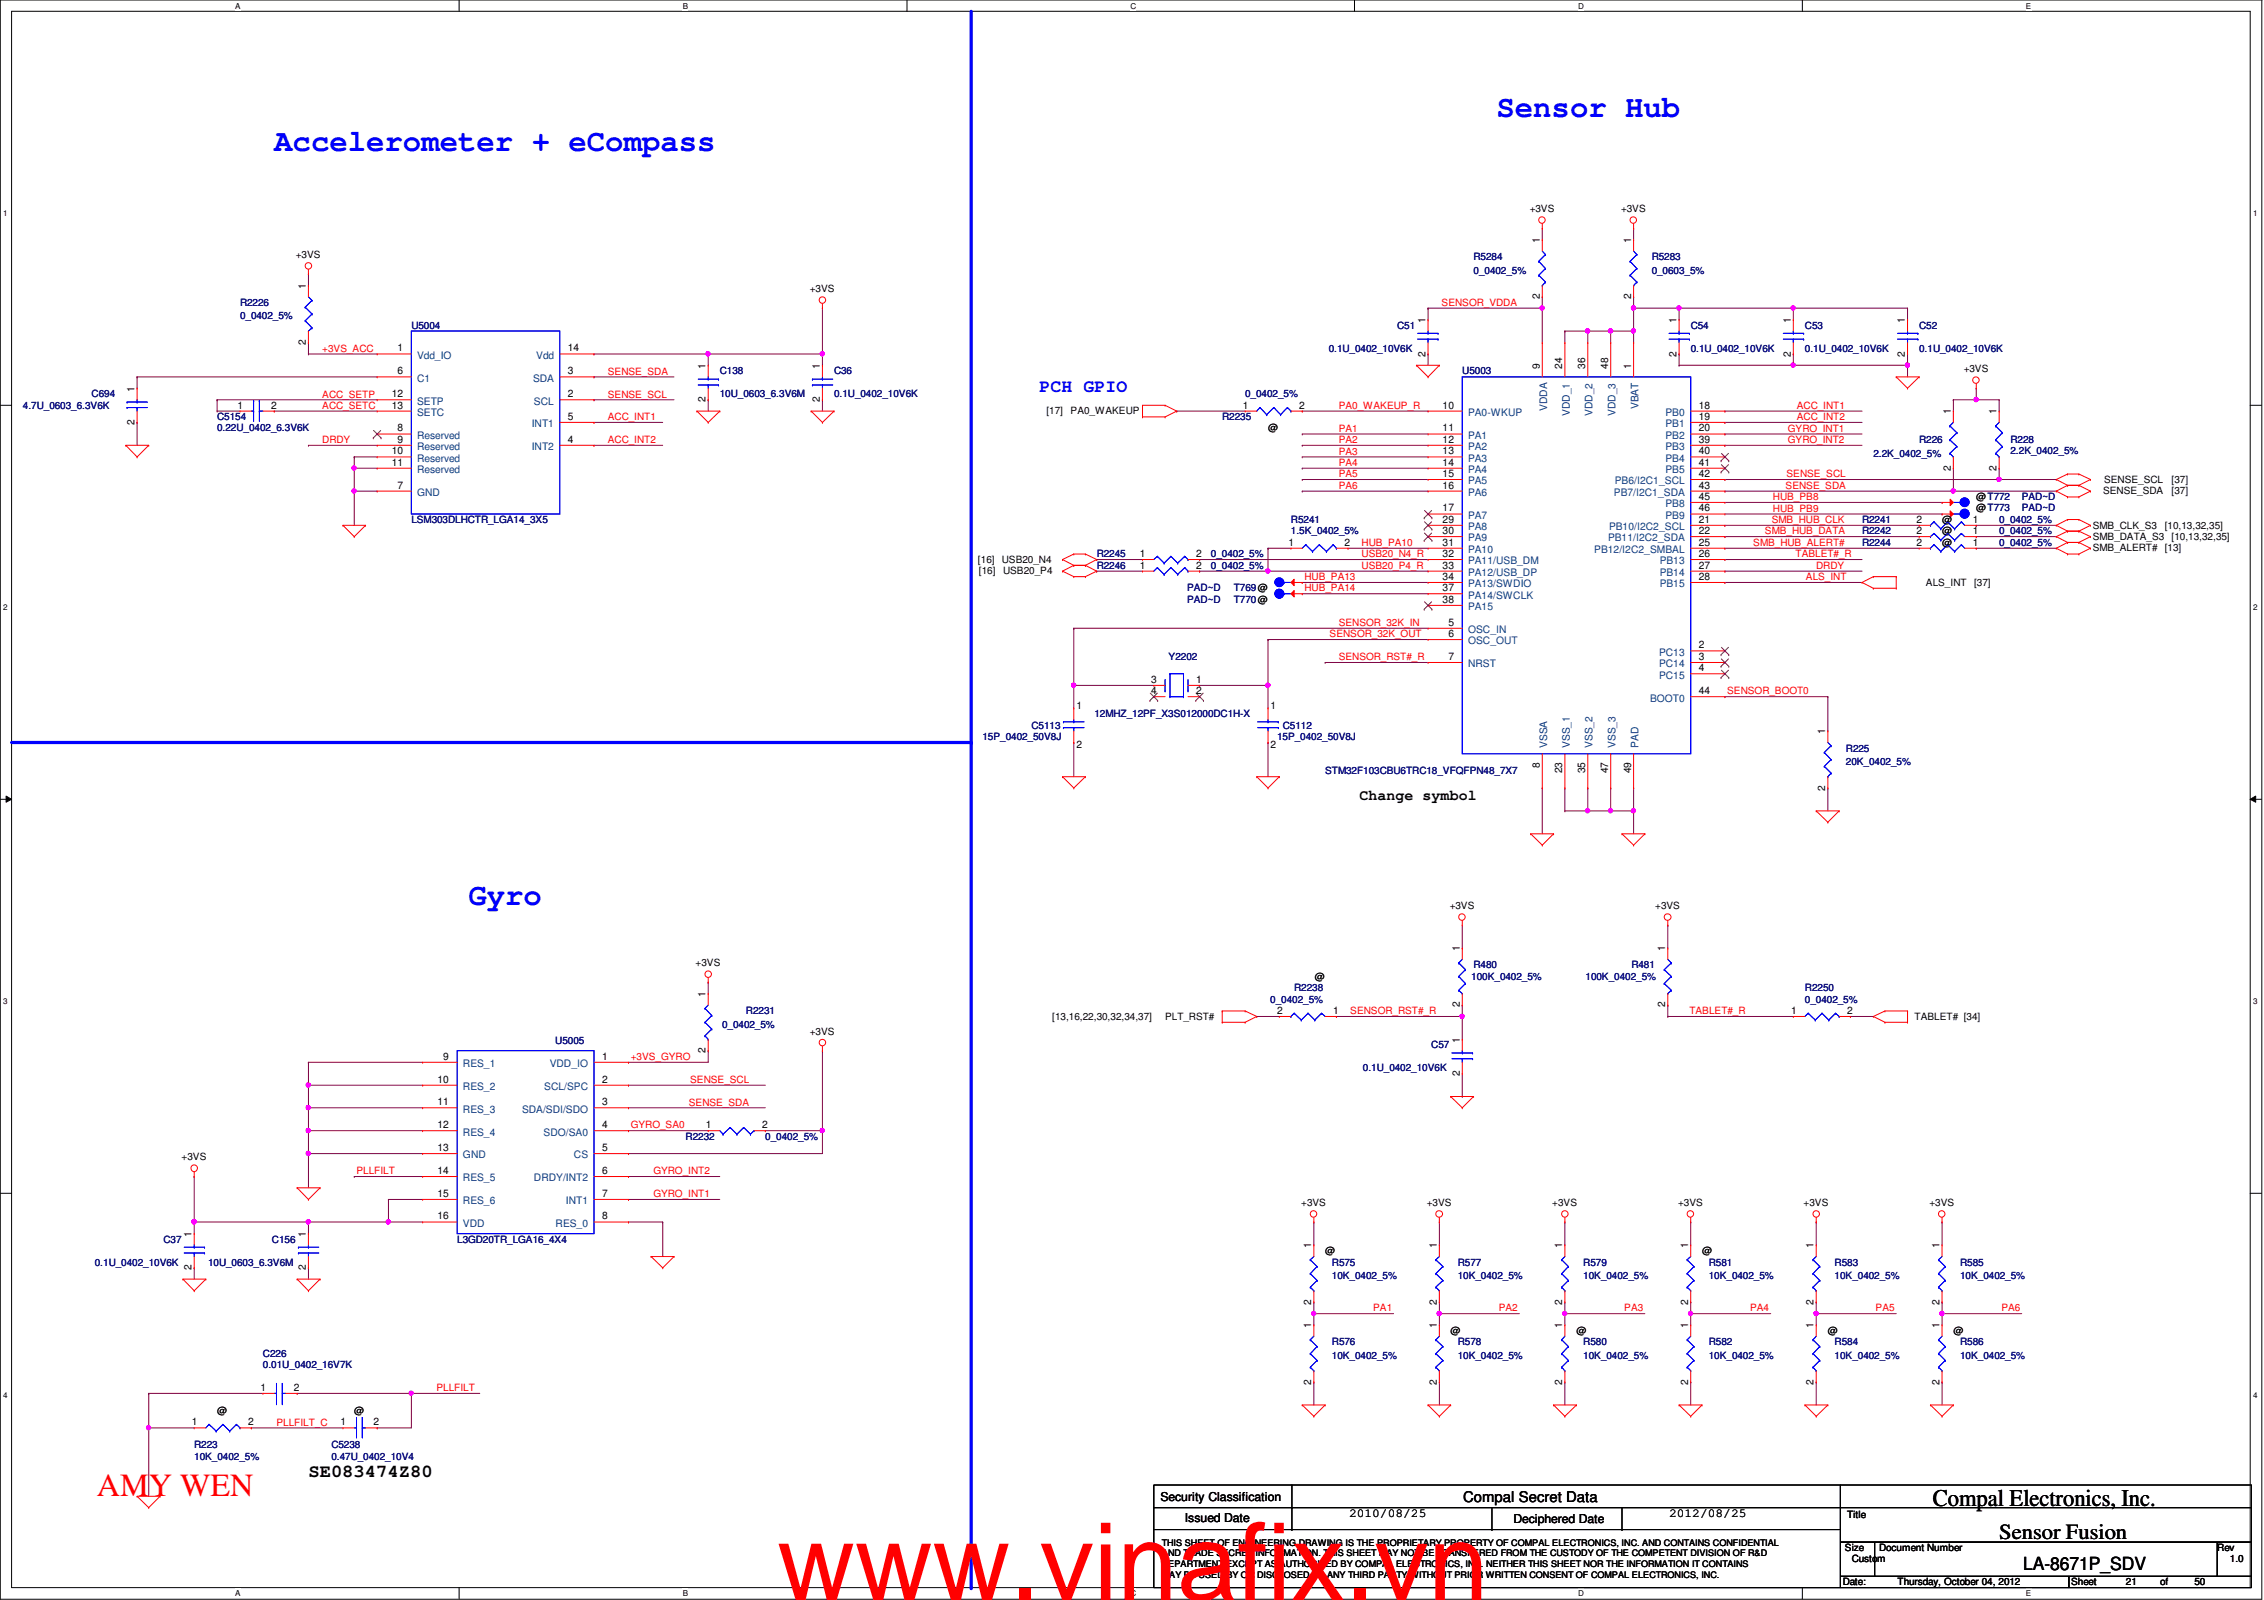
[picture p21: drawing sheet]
<svg xmlns="http://www.w3.org/2000/svg" width="297mm" height="210mm" viewBox="0 0 297 210" stroke-linecap="round" stroke-linejoin="round" font-family="sans-serif">
<defs><g id="words">
<text font-size="14.1" fill="#f00" x="102" y="209.9">www.vinafix.vn</text>
<text font-size="4.2" fill="#f00" x="12.7" y="196.3">AMY WEN</text>
<g font-size="4" fill="#00f">
<text x="196.3" y="15.4">Sensor Hub</text>
<text x="36" y="19.9">Accelerometer + eCompass</text>
<text x="61.5" y="118.7">Gyro</text>
</g>
<text font-size="3.1" x="253.6" y="197.6">Compal Electronics, Inc.</text>
<text font-size="2.8" x="262.3" y="201.8">Sensor Fusion</text>
<text font-size="2.4" fill="#00f" x="136.4" y="51.4">PCH GPIO</text>
<g font-size="2.4">
<text x="40.5" y="193.8">SE083474Z80</text>
<text x="265.4" y="206">LA-8671P_SDV</text>
</g>
<g font-size="1.9">
<text x="178.3" y="105">Change symbol</text>
<text x="192" y="197">Compal Secret Data</text>
</g>
<g font-size="1.6">
<text x="152.3" y="196.8">Security Classification</text>
<text x="155.4" y="199.7">Issued Date</text>
<text x="177" y="199.1">2010/08/25</text>
<text x="198.6" y="199.9">Deciphered Date</text>
<text x="219" y="199.1">2012/08/25</text>
</g>
<g font-size="1.4">
<text x="202" y="31.9" transform="rotate(-90 202 31.9)">1</text>
<text x="214" y="31.9" transform="rotate(-90 214 31.9)">1</text>
<text x="40.1" y="37.9" transform="rotate(-90 40.1 37.9)">1</text>
<text x="202" y="39.3" transform="rotate(-90 202 39.3)">2</text>
<text x="214" y="39.3" transform="rotate(-90 214 39.3)">2</text>
<text x="40.1" y="45.3" transform="rotate(-90 40.1 45.3)">2</text>
<text x="52.2" y="46.1">1</text>
<text x="74.5" y="46.1">14</text>
<text x="187" y="46.8" transform="rotate(-90 187 46.8)">2</text>
<text x="187" y="42.4" transform="rotate(-90 187 42.4)">1</text>
<text x="220" y="46.8" transform="rotate(-90 220 46.8)">2</text>
<text x="220" y="42.4" transform="rotate(-90 220 42.4)">1</text>
<text x="234.9" y="46.8" transform="rotate(-90 234.9 46.8)">2</text>
<text x="234.9" y="42.4" transform="rotate(-90 234.9 42.4)">1</text>
<text x="249.9" y="46.8" transform="rotate(-90 249.9 46.8)">2</text>
<text x="249.9" y="42.4" transform="rotate(-90 249.9 42.4)">1</text>
<text x="17.6" y="51.4" transform="rotate(-90 17.6 51.4)">1</text>
<text x="31.2" y="53.6">1</text>
<text x="35.6" y="53.6">2</text>
<text x="51.4" y="52.1">12</text>
<text x="51.4" y="53.6">13</text>
<text x="52.2" y="49.1">6</text>
<text x="74.5" y="52.1">2</text>
<text x="74.5" y="49.1">3</text>
<text x="92.6" y="52.7" transform="rotate(-90 92.6 52.7)">2</text>
<text x="92.6" y="48.4" transform="rotate(-90 92.6 48.4)">1</text>
<text x="107.6" y="52.7" transform="rotate(-90 107.6 52.7)">2</text>
<text x="107.6" y="48.4" transform="rotate(-90 107.6 48.4)">1</text>
<text x="163.1" y="53.6">1</text>
<text x="170.4" y="53.6">2</text>
<text x="189.3" y="53.6">10</text>
<text x="202" y="48.4" transform="rotate(-90 202 48.4)">9</text>
<text x="205" y="48.4" transform="rotate(-90 205 48.4)">24</text>
<text x="208" y="48.4" transform="rotate(-90 208 48.4)">36</text>
<text x="211" y="48.4" transform="rotate(-90 211 48.4)">48</text>
<text x="214" y="48.4" transform="rotate(-90 214 48.4)">1</text>
<text x="222.9" y="53.6">18</text>
<text x="17.6" y="55.8" transform="rotate(-90 17.6 55.8)">2</text>
<text x="51.4" y="59.6">10</text>
<text x="52.2" y="56.6">8</text>
<text x="52.2" y="58.1">9</text>
<text x="74.5" y="58.1">4</text>
<text x="74.5" y="55.1">5</text>
<text x="189.3" y="56.6">11</text>
<text x="189.3" y="58.1">12</text>
<text x="189.3" y="59.6">13</text>
<text x="222.9" y="55.1">19</text>
<text x="222.9" y="56.6">20</text>
<text x="222.9" y="58.1">39</text>
<text x="222.9" y="59.6">40</text>
<text x="255.9" y="54.4" transform="rotate(-90 255.9 54.4)">1</text>
<text x="262" y="54.4" transform="rotate(-90 262 54.4)">1</text>
<text x="51.4" y="61.1">11</text>
<text x="52.2" y="64.1">7</text>
<text x="189.3" y="61.1">14</text>
<text x="189.3" y="62.6">15</text>
<text x="189.3" y="64.1">16</text>
<text x="222.9" y="61.1">41</text>
<text x="222.9" y="62.6">42</text>
<text x="222.9" y="64.1">43</text>
<text x="222.9" y="65.6">45</text>
<text x="255.9" y="61.8" transform="rotate(-90 255.9 61.8)">2</text>
<text x="262" y="61.8" transform="rotate(-90 262 61.8)">2</text>
<text x="169" y="71.6">1</text>
<text x="176.4" y="71.6">2</text>
<text x="189.3" y="67.1">17</text>
<text x="189.3" y="68.6">29</text>
<text x="189.3" y="70.1">30</text>
<text x="189.3" y="71.6">31</text>
<text x="222.9" y="68.6">21</text>
<text x="222.9" y="70.1">22</text>
<text x="222.9" y="71.6">25</text>
<text x="222.9" y="67.1">46</text>
<text x="251.5" y="71.6">2</text>
<text x="251.5" y="70.1">2</text>
<text x="251.5" y="68.6">2</text>
<text x="258.8" y="71.6">1</text>
<text x="258.8" y="70.1">1</text>
<text x="258.8" y="68.6">1</text>
<text x="149.6" y="73.1">1</text>
<text x="149.6" y="74.6">1</text>
<text x="156.9" y="73.1">2</text>
<text x="156.9" y="74.6">2</text>
<text x="189.3" y="73.1">32</text>
<text x="189.3" y="74.6">33</text>
<text x="189.3" y="76.1">34</text>
<text x="189.3" y="77.6">37</text>
<text x="222.9" y="73.1">26</text>
<text x="222.9" y="74.6">27</text>
<text x="222.9" y="76.1">28</text>
<text x="189.3" y="79.1">38</text>
<text x="190" y="82.1">5</text>
<text x="190" y="83.6">6</text>
<text x="151" y="89.6">3</text>
<text x="156.9" y="89.6">1</text>
<text x="190" y="86.6">7</text>
<text x="222.9" y="85">2</text>
<text x="222.9" y="86.6">3</text>
<text x="222.9" y="88.1">4</text>
<text x="141.2" y="93">1</text>
<text x="151" y="91.1">4</text>
<text x="156.9" y="91.1">2</text>
<text x="166.7" y="93">1</text>
<text x="222.9" y="91.1">44</text>
<text x="141.2" y="98.2">2</text>
<text x="166.7" y="98.2">2</text>
<text x="202" y="100.7" transform="rotate(-90 202 100.7)">8</text>
<text x="205" y="101.5" transform="rotate(-90 205 101.5)">23</text>
<text x="208" y="101.5" transform="rotate(-90 208 101.5)">35</text>
<text x="211" y="101.5" transform="rotate(-90 211 101.5)">47</text>
<text x="214" y="101.5" transform="rotate(-90 214 101.5)">49</text>
<text x="239.5" y="96.4" transform="rotate(-90 239.5 96.4)">1</text>
<text x="239.5" y="103.7" transform="rotate(-90 239.5 103.7)">2</text>
<text x="191.5" y="124.8" transform="rotate(-90 191.5 124.8)">1</text>
<text x="218.5" y="124.8" transform="rotate(-90 218.5 124.8)">1</text>
<text x="92.6" y="130.8" transform="rotate(-90 92.6 130.8)">1</text>
<text x="167.6" y="133">2</text>
<text x="174.9" y="133">1</text>
<text x="191.5" y="136.8" transform="rotate(-90 191.5 136.8)">1</text>
<text x="191.5" y="132.2" transform="rotate(-90 191.5 132.2)">2</text>
<text x="218.5" y="132.2" transform="rotate(-90 218.5 132.2)">2</text>
<text x="235" y="133">1</text>
<text x="242.4" y="133">2</text>
<text x="57.4" y="142">10</text>
<text x="58.2" y="139">9</text>
<text x="79" y="139">1</text>
<text x="79" y="142">2</text>
<text x="92.6" y="138.2" transform="rotate(-90 92.6 138.2)">2</text>
<text x="191.5" y="141.2" transform="rotate(-90 191.5 141.2)">2</text>
<text x="57.4" y="145">11</text>
<text x="57.4" y="148">12</text>
<text x="79" y="145">3</text>
<text x="79" y="148">4</text>
<text x="92.6" y="148">1</text>
<text x="100" y="148">2</text>
<text x="57.4" y="151">13</text>
<text x="57.4" y="154">14</text>
<text x="79" y="151">5</text>
<text x="79" y="154">6</text>
<text x="57.4" y="157">15</text>
<text x="57.4" y="160">16</text>
<text x="79" y="157">7</text>
<text x="79" y="160">8</text>
<text x="25.1" y="166.7" transform="rotate(-90 25.1 166.7)">2</text>
<text x="25.1" y="162.3" transform="rotate(-90 25.1 162.3)">1</text>
<text x="40.1" y="166.7" transform="rotate(-90 40.1 166.7)">2</text>
<text x="40.1" y="162.3" transform="rotate(-90 40.1 162.3)">1</text>
<text x="172" y="163.8" transform="rotate(-90 172 163.8)">1</text>
<text x="188.5" y="163.8" transform="rotate(-90 188.5 163.8)">1</text>
<text x="205" y="163.8" transform="rotate(-90 205 163.8)">1</text>
<text x="221.5" y="163.8" transform="rotate(-90 221.5 163.8)">1</text>
<text x="238" y="163.8" transform="rotate(-90 238 163.8)">1</text>
<text x="254.5" y="163.8" transform="rotate(-90 254.5 163.8)">1</text>
<text x="172" y="171.2" transform="rotate(-90 172 171.2)">2</text>
<text x="188.5" y="171.2" transform="rotate(-90 188.5 171.2)">2</text>
<text x="205" y="171.2" transform="rotate(-90 205 171.2)">2</text>
<text x="221.5" y="171.2" transform="rotate(-90 221.5 171.2)">2</text>
<text x="238" y="171.2" transform="rotate(-90 238 171.2)">2</text>
<text x="254.5" y="171.2" transform="rotate(-90 254.5 171.2)">2</text>
<text x="172" y="174.2" transform="rotate(-90 172 174.2)">1</text>
<text x="188.5" y="174.2" transform="rotate(-90 188.5 174.2)">1</text>
<text x="205" y="174.2" transform="rotate(-90 205 174.2)">1</text>
<text x="221.5" y="174.2" transform="rotate(-90 221.5 174.2)">1</text>
<text x="238" y="174.2" transform="rotate(-90 238 174.2)">1</text>
<text x="254.5" y="174.2" transform="rotate(-90 254.5 174.2)">1</text>
<text x="34.2" y="182.5">1</text>
<text x="38.6" y="182.5">2</text>
<text x="172" y="181.7" transform="rotate(-90 172 181.7)">2</text>
<text x="188.5" y="181.7" transform="rotate(-90 188.5 181.7)">2</text>
<text x="205" y="181.7" transform="rotate(-90 205 181.7)">2</text>
<text x="221.5" y="181.7" transform="rotate(-90 221.5 181.7)">2</text>
<text x="238" y="181.7" transform="rotate(-90 238 181.7)">2</text>
<text x="254.5" y="181.7" transform="rotate(-90 254.5 181.7)">2</text>
<text x="25.2" y="187">1</text>
<text x="32.6" y="187">2</text>
<text x="44.7" y="187">1</text>
<text x="49" y="187">2</text>
</g>
<g font-size="1.4" fill="#004080">
<text x="54.7" y="47.1">Vdd_IO</text>
<text x="70.4" y="47.1">Vdd</text>
<text x="54.7" y="50.1">C1</text>
<text x="54.7" y="53.1">SETP</text>
<text x="69.9" y="50.1">SDA</text>
<text x="70.1" y="53.1">SCL</text>
<text x="203" y="53.9" transform="rotate(-90 203 53.9)">VDDA</text>
<text x="215" y="53.7" transform="rotate(-90 215 53.7)">VBAT</text>
<text x="54.7" y="57.6">Reserved</text>
<text x="54.7" y="59.1">Reserved</text>
<text x="54.7" y="54.6">SETC</text>
<text x="69.8" y="59.1">INT2</text>
<text x="69.8" y="56">INT1</text>
<text x="192.6" y="54.6">PA0-WKUP</text>
<text x="192.6" y="57.6">PA1</text>
<text x="192.6" y="59.1">PA2</text>
<text x="205.9" y="54.6" transform="rotate(-90 205.9 54.6)">VDD_1</text>
<text x="209" y="54.6" transform="rotate(-90 209 54.6)">VDD_2</text>
<text x="212" y="54.6" transform="rotate(-90 212 54.6)">VDD_3</text>
<text x="218.5" y="54.6">PB0</text>
<text x="218.5" y="56">PB1</text>
<text x="218.5" y="57.6">PB2</text>
<text x="218.5" y="59.1">PB3</text>
<text x="54.7" y="65.1">GND</text>
<text x="54.7" y="60.6">Reserved</text>
<text x="54.7" y="62.1">Reserved</text>
<text x="192.6" y="60.6">PA3</text>
<text x="192.6" y="62.1">PA4</text>
<text x="192.6" y="63.5">PA5</text>
<text x="192.6" y="65.1">PA6</text>
<text x="211.7" y="65.1">PB7/I2C1_SDA</text>
<text x="211.9" y="63.5">PB6/I2C1_SCL</text>
<text x="218.5" y="60.6">PB4</text>
<text x="218.5" y="62.1">PB5</text>
<text x="192.6" y="68.1">PA7</text>
<text x="192.6" y="69.6">PA8</text>
<text x="192.6" y="71">PA9</text>
<text x="211" y="71">PB11/I2C2_SDA</text>
<text x="211.1" y="69.6">PB10/I2C2_SCL</text>
<text x="218.5" y="66.5">PB8</text>
<text x="218.5" y="68.1">PB9</text>
<text x="192.6" y="72.6">PA10</text>
<text x="192.6" y="74">PA11/USB_DM</text>
<text x="192.6" y="75.6">PA12/USB_DP</text>
<text x="192.6" y="77">PA13/SWDIO</text>
<text x="209.2" y="72.6">PB12/I2C2_SMBAL</text>
<text x="217.8" y="74">PB13</text>
<text x="217.8" y="75.6">PB14</text>
<text x="217.8" y="77">PB15</text>
<text x="192.6" y="83.1">OSC_IN</text>
<text x="192.6" y="78.5">PA14/SWCLK</text>
<text x="192.6" y="80.1">PA15</text>
<text x="192.6" y="84.5">OSC_OUT</text>
<text x="192.6" y="87.5">NRST</text>
<text x="217.7" y="86">PC13</text>
<text x="217.7" y="87.5">PC14</text>
<text x="217.7" y="89">PC15</text>
<text x="216.5" y="92">BOOT0</text>
<text x="203" y="98.1" transform="rotate(-90 203 98.1)">VSSA</text>
<text x="205.9" y="98.1" transform="rotate(-90 205.9 98.1)">VSS_1</text>
<text x="209" y="98.1" transform="rotate(-90 209 98.1)">VSS_2</text>
<text x="212" y="98.1" transform="rotate(-90 212 98.1)">VSS_3</text>
<text x="215" y="98.1" transform="rotate(-90 215 98.1)">PAD</text>
<text x="60.7" y="140">RES_1</text>
<text x="60.7" y="143">RES_2</text>
<text x="71.4" y="143">SCL/SPC</text>
<text x="72.1" y="140">VDD_IO</text>
<text x="60.7" y="146">RES_3</text>
<text x="60.7" y="149">RES_4</text>
<text x="68.5" y="146">SDA/SDI/SDO</text>
<text x="71.3" y="149">SDO/SA0</text>
<text x="60.7" y="152">GND</text>
<text x="60.7" y="155">RES_5</text>
<text x="70.1" y="155">DRDY/INT2</text>
<text x="75.3" y="152">CS</text>
<text x="60.7" y="158">RES_6</text>
<text x="60.7" y="161">VDD</text>
<text x="72.9" y="161">RES_0</text>
<text x="74.2" y="158">INT1</text>
</g>
<g font-size="1.3">
<text x="200.7" y="27.9">+3VS</text>
<text x="212.7" y="27.9">+3VS</text>
<text x="38.8" y="33.8">+3VS</text>
<text x="106.3" y="38.4">+3VS</text>
<text x="257.6" y="48.8">+3VS</text>
<text x="137.3" y="54.4">[17]</text>
<text x="140.5" y="54.4">PA0_WAKEUP</text>
<text x="166.4" y="56.6">@</text>
<text x="259.3" y="65.6">@T772</text>
<text x="275.9" y="64.9">SENSE_SDA</text>
<text x="276.1" y="63.4">SENSE_SCL</text>
<text x="284.9" y="63.4">[37]</text>
<text x="284.9" y="64.9">[37]</text>
<text x="254.8" y="71.6">@</text>
<text x="254.8" y="70.1">@</text>
<text x="254.8" y="68.6">@</text>
<text x="259.3" y="67.1">@T773</text>
<text x="274.6" y="70.9">SMB_DATA_S3</text>
<text x="274.6" y="69.3">SMB_CLK_S3</text>
<text x="284" y="69.3">[10,13,32,35]</text>
<text x="284.9" y="70.9">[10,13,32,35]</text>
<text x="128.3" y="73.9">[16]</text>
<text x="128.4" y="75.4">[16]</text>
<text x="131.4" y="73.9">USB20_N4</text>
<text x="131.6" y="75.4">USB20_P4</text>
<text x="252.7" y="76.8">ALS_INT</text>
<text x="259" y="76.8">[37]</text>
<text x="274.6" y="72.3">SMB_ALERT#</text>
<text x="284" y="72.3">[13]</text>
<text x="190.2" y="119.3">+3VS</text>
<text x="217.2" y="119.3">+3VS</text>
<text x="91.3" y="126.7">+3VS</text>
<text x="172.5" y="128.6">@</text>
<text x="106.3" y="135.8">+3VS</text>
<text x="138" y="133.8">[13,16,22,30,32,34,37]</text>
<text x="152.9" y="133.8">PLT_RST#</text>
<text x="251.2" y="133.8">TABLET# [34]</text>
<text x="23.8" y="152.2">+3VS</text>
<text x="170.7" y="158.2">+3VS</text>
<text x="187.2" y="158.2">+3VS</text>
<text x="203.7" y="158.2">+3VS</text>
<text x="220.2" y="158.2">+3VS</text>
<text x="236.6" y="158.2">+3VS</text>
<text x="253.1" y="158.2">+3VS</text>
<text x="173.9" y="164.5">@</text>
<text x="223.3" y="164.5">@</text>
<text x="190.3" y="175">@</text>
<text x="206.8" y="175">@</text>
<text x="239.8" y="175">@</text>
<text x="256.3" y="175">@</text>
<text x="28.5" y="185.5">@</text>
<text x="46.5" y="185.5">@</text>
<text x="242.1" y="203.5">Size</text>
<text x="242.4" y="199.1">Title</text>
<text x="246.5" y="203.5">Document Number</text>
<text x="290.9" y="203.5">Rev</text>
<text x="241.8" y="208">Date:</text>
<text x="242.9" y="205">Custom</text>
<text x="249" y="208">Thursday, October 04, 2012</text>
<text x="271.7" y="208">Sheet</text>
<text x="278.9" y="208">21</text>
<text x="283.4" y="208">of</text>
<text x="287.9" y="208">50</text>
<text x="292.6" y="205">1.0</text>
</g>
<g font-size="1.3" fill="#000080">
<text x="193.3" y="34.1">R5284</text>
<text x="193.3" y="35.9">0_0402_5%</text>
<text x="216.7" y="34.1">R5283</text>
<text x="216.7" y="35.9">0_0603_5%</text>
<text x="31.5" y="40.1">R2226</text>
<text x="31.5" y="41.9">0_0402_5%</text>
<text x="54" y="43.1">U5004</text>
<text x="174.3" y="46.1">0.1U_0402_10V6K</text>
<text x="183.3" y="43.1">C51</text>
<text x="221.8" y="43.1">C54</text>
<text x="221.8" y="46.1">0.1U_0402_10V6K</text>
<text x="236.8" y="43.1">C53</text>
<text x="236.8" y="46.1">0.1U_0402_10V6K</text>
<text x="251.8" y="43.1">C52</text>
<text x="251.8" y="46.1">0.1U_0402_10V6K</text>
<text x="3" y="53.6">4.7U_0603_6.3V6K</text>
<text x="12" y="52.1">C694</text>
<text x="94.4" y="49.1">C138</text>
<text x="94.4" y="52.1">10U_0603_6.3V6M</text>
<text x="109.4" y="49.1">C36</text>
<text x="109.4" y="52.1">0.1U_0402_10V6K</text>
<text x="163.4" y="52.1">0_0402_5%</text>
<text x="191.9" y="49.1">U5003</text>
<text x="28.5" y="55.1">C5154</text>
<text x="28.5" y="56.6">0.22U_0402_6.3V6K</text>
<text x="160.4" y="55.1">R2235</text>
<text x="245.8" y="59.9">2.2K_0402_5%</text>
<text x="251.8" y="58.1">R226</text>
<text x="263.8" y="58.1">R228</text>
<text x="263.8" y="59.6">2.2K_0402_5%</text>
<text x="265.3" y="65.6">PAD~D</text>
<text x="54" y="68.6">LSM303DLHCTR_LGA14_3X5</text>
<text x="169.4" y="68.6">R5241</text>
<text x="169.4" y="70.1">1.5K_0402_5%</text>
<text x="244.3" y="71.6">R2244</text>
<text x="244.3" y="70.1">R2242</text>
<text x="244.3" y="68.6">R2241</text>
<text x="262.3" y="71.6">0_0402_5%</text>
<text x="262.3" y="70.1">0_0402_5%</text>
<text x="262.3" y="68.6">0_0402_5%</text>
<text x="265.3" y="67.1">PAD~D</text>
<text x="143.9" y="73.1">R2245</text>
<text x="143.9" y="74.6">R2246</text>
<text x="155.7" y="77.6">PAD~D</text>
<text x="158.9" y="73.1">0_0402_5%</text>
<text x="158.9" y="74.6">0_0402_5%</text>
<text x="161.9" y="77.6">T769@</text>
<text x="155.7" y="79.1">PAD~D</text>
<text x="161.9" y="79.1">T770@</text>
<text x="153.3" y="86.6">Y2202</text>
<text x="135.3" y="95.6">C5113</text>
<text x="143.6" y="94.1">12MHZ_12PF_X3S012000DC1H-X</text>
<text x="168.3" y="95.6">C5112</text>
<text x="128.9" y="97.1">15P_0402_50V8J</text>
<text x="167.6" y="97.1">15P_0402_50V8J</text>
<text x="173.9" y="101.6">STM32F103CBU6TRC18_VFQFPN48_7X7</text>
<text x="242.2" y="98.6">R225</text>
<text x="242.2" y="100.4">20K_0402_5%</text>
<text x="166.7" y="131.5">0_0402_5%</text>
<text x="169.8" y="130">R2238</text>
<text x="193" y="128.6">100K_0402_5%</text>
<text x="193.3" y="127">R480</text>
<text x="208" y="128.6">100K_0402_5%</text>
<text x="214" y="127">R481</text>
<text x="236.8" y="130">R2250</text>
<text x="236.8" y="131.5">0_0402_5%</text>
<text x="72.9" y="136.9">U5005</text>
<text x="94.7" y="134.8">0_0402_5%</text>
<text x="97.9" y="133.1">R2231</text>
<text x="187.8" y="137.5">C57</text>
<text x="178.8" y="140.5">0.1U_0402_10V6K</text>
<text x="90" y="149.5">R2232</text>
<text x="100.4" y="149.5">0_0402_5%</text>
<text x="12.4" y="166">0.1U_0402_10V6K</text>
<text x="21.5" y="163">C37</text>
<text x="27.3" y="166">10U_0603_6.3V6M</text>
<text x="35.7" y="163">C156</text>
<text x="60" y="163">L3GD20TR_LGA16_4X4</text>
<text x="174.7" y="166">R575</text>
<text x="174.7" y="167.8">10K_0402_5%</text>
<text x="191.3" y="166">R577</text>
<text x="191.3" y="167.8">10K_0402_5%</text>
<text x="207.7" y="166">R579</text>
<text x="207.7" y="167.8">10K_0402_5%</text>
<text x="224.2" y="166">R581</text>
<text x="224.2" y="167.8">10K_0402_5%</text>
<text x="240.7" y="166">R583</text>
<text x="240.7" y="167.8">10K_0402_5%</text>
<text x="257.2" y="166">R585</text>
<text x="257.2" y="167.8">10K_0402_5%</text>
<text x="34.5" y="178">C226</text>
<text x="34.5" y="179.5">0.01U_0402_16V7K</text>
<text x="174.7" y="176.5">R576</text>
<text x="174.7" y="178.3">10K_0402_5%</text>
<text x="191.3" y="176.5">R578</text>
<text x="191.3" y="178.3">10K_0402_5%</text>
<text x="207.7" y="176.5">R580</text>
<text x="207.7" y="178.3">10K_0402_5%</text>
<text x="224.2" y="176.5">R582</text>
<text x="224.2" y="178.3">10K_0402_5%</text>
<text x="240.7" y="176.5">R584</text>
<text x="240.7" y="178.3">10K_0402_5%</text>
<text x="257.2" y="176.5">R586</text>
<text x="257.2" y="178.3">10K_0402_5%</text>
<text x="25.5" y="190">R223</text>
<text x="25.5" y="191.5">10K_0402_5%</text>
<text x="43.5" y="190">C5238</text>
<text x="43.5" y="191.5">0.47U_0402_10V4</text>
</g>
<g font-size="1.3" fill="#f00">
<text x="189.1" y="40.1">SENSOR_VDDA</text>
<text x="42.3" y="46.1">+3VS_ACC</text>
<text x="42.3" y="53.6">ACC_SETC</text>
<text x="42.3" y="52.2">ACC_SETP</text>
<text x="79.8" y="49.1">SENSE_SDA</text>
<text x="79.8" y="52.2">SENSE_SCL</text>
<text x="175.6" y="53.6">PA0_WAKEUP_R</text>
<text x="235.8" y="53.6">ACC_INT1</text>
<text x="42.3" y="58.1">DRDY</text>
<text x="79.8" y="55.1">ACC_INT1</text>
<text x="79.8" y="58.1">ACC_INT2</text>
<text x="175.6" y="56.6">PA1</text>
<text x="175.6" y="58.1">PA2</text>
<text x="175.6" y="59.6">PA3</text>
<text x="234.6" y="58.1">GYRO_INT2</text>
<text x="234.6" y="56.6">GYRO_INT1</text>
<text x="235.8" y="55.1">ACC_INT2</text>
<text x="175.6" y="61.1">PA4</text>
<text x="175.6" y="62.6">PA5</text>
<text x="175.6" y="64.1">PA6</text>
<text x="232.6" y="65.6">HUB_PB8</text>
<text x="234.3" y="64.1">SENSE_SDA</text>
<text x="234.4" y="62.6">SENSE_SCL</text>
<text x="178.6" y="71.6">HUB_PA10</text>
<text x="230" y="71.6">SMB_HUB_ALERT#</text>
<text x="231.6" y="70.1">SMB_HUB_DATA</text>
<text x="232.4" y="68.6">SMB_HUB_CLK</text>
<text x="232.6" y="67.1">HUB_PB9</text>
<text x="171.2" y="76.1">HUB_PA13</text>
<text x="171.2" y="77.6">HUB_PA14</text>
<text x="178.6" y="73.1">USB20_N4_R</text>
<text x="178.6" y="74.6">USB20_P4_R</text>
<text x="235.6" y="73.1">TABLET#_R</text>
<text x="236.9" y="76.1">ALS_INT</text>
<text x="238.3" y="74.6">DRDY</text>
<text x="174.5" y="83.6">SENSOR_32K_OUT</text>
<text x="175.6" y="82.1">SENSOR_32K_IN</text>
<text x="175.6" y="86.6">SENSOR_RST#_R</text>
<text x="226.6" y="91.1">SENSOR_BOOT0</text>
<text x="177.2" y="133.1">SENSOR_RST#_R</text>
<text x="221.7" y="133.1">TABLET#_R</text>
<text x="82.8" y="139.1">+3VS_GYRO</text>
<text x="90.5" y="142.1">SENSE_SCL</text>
<text x="82.8" y="148">GYRO_SA0</text>
<text x="90.4" y="145">SENSE_SDA</text>
<text x="46.8" y="154.1">PLLFILT</text>
<text x="85.7" y="154.1">GYRO_INT2</text>
<text x="85.7" y="157.1">GYRO_INT1</text>
<text x="180.2" y="172">PA1</text>
<text x="196.6" y="172">PA2</text>
<text x="213.1" y="172">PA3</text>
<text x="229.6" y="172">PA4</text>
<text x="246.1" y="172">PA5</text>
<text x="262.6" y="172">PA6</text>
<text x="57.3" y="182.5">PLLFILT</text>
<text x="36.3" y="187">PLLFILT_C</text>
</g>
<g font-size="1.2">
<text x="152.4" y="202.8">THIS SHEET OF ENGINEERING DRAWING IS THE PROPRIETARY PROPERTY OF COMPAL ELECTRONICS, INC. AND CONTAINS CONFIDENTIAL</text>
<text x="152.4" y="207">MAY BE USED BY OR DISCLOSED TO ANY THIRD PARTY WITHOUT PRIOR WRITTEN CONSENT OF COMPAL ELECTRONICS, INC.</text>
<text x="152.4" y="204.2">AND TRADE SECRET INFORMATION. THIS SHEET MAY NOT BE TRANSFERED FROM THE CUSTODY OF THE COMPETENT DIVISION OF R&amp;D</text>
<text x="152.4" y="205.6">DEPARTMENT EXCEPT AS AUTHORIZED BY COMPAL ELECTRONICS, INC. NEITHER THIS SHEET NOR THE INFORMATION IT CONTAINS</text>
</g>
<g font-size="1.1">
<text x="30.9" y="1.1">A</text>
<text x="89.6" y="1.1">B</text>
<text x="148.3" y="1.1">C</text>
<text x="207" y="1.1">D</text>
<text x="265.8" y="1.1">E</text>
<text x=".4" y="28.3">1</text>
<text x="295.6" y="28.3">1</text>
<text x=".4" y="80">2</text>
<text x="295.6" y="80">2</text>
<text x=".4" y="131.7">3</text>
<text x="295.6" y="131.7">3</text>
<text x=".4" y="183.3">4</text>
<text x="295.6" y="183.3">4</text>
<text x="30.9" y="209.4">A</text>
<text x="89.6" y="209.4">B</text>
<text x="148.3" y="209.4">C</text>
<text x="207" y="209.4">D</text>
<text x="265.8" y="209.4">E</text>
</g>
</g></defs>
<path d="M0 0h296.8v209.8h-296.8zM1.5 1.5h293.7v206.8h-293.7z" fill="none" stroke="#000" stroke-width=".13"/>
<g fill="#fff">
<path d="M30.9 .2h.7v1.2h-.7z"/>
<path d="M30.9 208.4h.7v1.2h-.7z"/>
</g>
<path d="M60.2 0v1.5M60.2 208.3v1.5" fill="none" stroke="#000" stroke-width=".13"/>
<g fill="#fff">
<path d="M89.6 .2h.7v1.2h-.7z"/>
<path d="M89.6 208.4h.7v1.2h-.7z"/>
</g>
<path d="M119 0v1.5M119 208.3v1.5" fill="none" stroke="#000" stroke-width=".13"/>
<g fill="#fff">
<path d="M148.3 .2h.8v1.2h-.8z"/>
<path d="M148.3 208.4h.8v1.2h-.8z"/>
</g>
<path d="M177.7 0v1.5M177.7 208.3v1.5" fill="none" stroke="#000" stroke-width=".13"/>
<g fill="#fff">
<path d="M207 .2h.8v1.2h-.8z"/>
<path d="M207 208.4h.8v1.2h-.8z"/>
</g>
<path d="M236.5 0v1.5M236.5 208.3v1.5" fill="none" stroke="#000" stroke-width=".13"/>
<g fill="#fff">
<path d="M265.8 .2h.7v1.2h-.7z"/>
<path d="M265.8 208.4h.7v1.2h-.7z"/>
<path d="M.4 27.3h.6v1.2h-.6z"/>
<path d="M295.6 27.3h.6v1.2h-.6z"/>
<path d="M.4 79h.6v1.2h-.6z"/>
<path d="M295.6 79h.6v1.2h-.6z"/>
</g>
<path d="M0 53.2h1.5M295.2 53.2h1.5" fill="none" stroke="#000" stroke-width=".13"/>
<g fill="#fff">
<path d="M.4 130.7h.6v1.2h-.6z"/>
<path d="M295.6 130.7h.6v1.2h-.6z"/>
</g>
<path d="M0 104.9h1.5M.8 104.4l.7 .5-.7 .3zM295.2 104.9l.7-.5v.8zM295.2 104.9h1.5" fill="none" stroke="#000" stroke-width=".13"/>
<path d="M.8 104.4l.7 .5-.7 .3zM295.2 104.9l.7-.5v.8z" fill="#000"/>
<g fill="#fff">
<path d="M.4 182.4h.6v1.2h-.6z"/>
<path d="M295.6 182.4h.6v1.2h-.6z"/>
</g>
<path d="M0 156.5h1.5M295.2 156.5h1.5" fill="none" stroke="#000" stroke-width=".13"/>
<path d="M127.4 1.5v206.8" fill="none" stroke="#00f" stroke-width=".42"/>
<circle cx="127.4" cy="208.3" r=".21" fill="#00f"/>
<path d="M1.5 97.4h125.9" fill="none" stroke="#00f" stroke-width=".42"/>
<circle cx="127.4" cy="97.4" r=".21" fill="#00f"/>
<path d="M46.5 64.4h.1M46.5 64.4h3" fill="none" stroke="#800040" stroke-width=".13"/>
<circle cx="46.4" cy="64.4" r=".29" fill="#f0f"/>
<circle cx="46.4" cy="64.4" r=".29" fill="none" stroke="#f0f" stroke-width=".13"/>
<path d="M46.5 64.4h.1M46.5 61.4h.1M46.5 61.4v7.5" fill="none" stroke="#800040" stroke-width=".13"/>
<circle cx="46.4" cy="61.4" r=".29" fill="#f0f"/>
<circle cx="46.4" cy="61.4" r=".29" fill="none" stroke="#f0f" stroke-width=".13"/>
<g fill="none" stroke="#800040" stroke-width=".13">
<path d="M18 49.4h.1M18 55.4h.1M18 49.4h31.5M18 49.4v1.5M18 55.4v3M28.5 52.5h.1M28.5 53.9h.1M28.5 53.9h3M28.5 52.5h21M28.5 52.5v1.4M36 53.9h.1M36 53.9h13.5"/>
<path d="M46.5 59.9h.1M46.5 59.9h3M46.5 59.9v1.5M77.9 55.4h.1M77.9 58.4h.1M77.9 46.4h.1M77.9 49.4h.1M77.9 52.5h.1M77.9 49.4h10.5M77.9 52.5h10.5M77.9 55.4h9M77.9 58.4h9"/>
<path d="M77.9 46.4h30M92.9 52.5h.1M92.9 46.4h.1M92.9 46.4v1.5M92.9 52.5v1.4M107.9 46.4h.1M107.9 46.4v1.5M46.5 61.4h.1M46.5 61.4h3"/>
</g>
<circle cx="92.9" cy="46.4" r=".29" fill="#f0f"/>
<circle cx="92.9" cy="46.4" r=".29" fill="none" stroke="#f0f" stroke-width=".13"/>
<path d="M107.9 40.4h.1M107.9 40.4v6" fill="none" stroke="#800040" stroke-width=".13"/>
<circle cx="107.9" cy="46.4" r=".29" fill="#f0f"/>
<circle cx="107.9" cy="46.4" r=".29" fill="none" stroke="#f0f" stroke-width=".13"/>
<g fill="none" stroke="#800040" stroke-width=".13">
<path d="M40.5 35.9h.1M40.5 35.9v1.6M40.5 46.4h.1M40.5 45h.1M40.5 58.4h.1M40.5 45v1.4M40.5 46.4h9M40.5 58.4h9M107.9 52.5h.1M107.9 52.5v1.4M25.5 166.3h.1M25.5 166.3v1.5"/>
<path d="M51 160.3h.1M51 160.3h4.5"/>
</g>
<circle cx="50.9" cy="160.3" r=".29" fill="#f0f"/>
<circle cx="50.9" cy="160.3" r=".29" fill="none" stroke="#f0f" stroke-width=".13"/>
<path d="M25.5 154.3h.1M25.5 154.3v6" fill="none" stroke="#800040" stroke-width=".13"/>
<circle cx="25.4" cy="160.3" r=".29" fill="#f0f"/>
<circle cx="25.4" cy="160.3" r=".29" fill="none" stroke="#f0f" stroke-width=".13"/>
<path d="M25.5 160.3h.1M25.5 160.3v1.5M25.5 160.3h15M40.5 166.3h.1M40.5 160.3h.1M40.5 160.3v1.5M40.5 166.3v1.5" fill="none" stroke="#800040" stroke-width=".13"/>
<circle cx="25.4" cy="160.3" r=".29" fill="#f0f"/>
<circle cx="25.4" cy="160.3" r=".29" fill="none" stroke="#f0f" stroke-width=".13"/>
<g fill="none" stroke="#800040" stroke-width=".13">
<path d="M82.5 139.4h.1M92.9 128.9h.1M92.9 137.8h.1M92.9 128.9v1.4M92.9 137.8v1.6h-10.4M40.5 151.3h.1M40.5 151.3v4.5M51 157.4h.1M51 157.4h4.5M51 157.4v2.9M82.5 160.3h.1M82.5 160.3h4.4"/>
<path d="M86.9 160.3h.1M86.9 160.3v4.5"/>
</g>
<circle cx="40.4" cy="151.3" r=".29" fill="#f0f"/>
<circle cx="40.4" cy="151.3" r=".29" fill="none" stroke="#f0f" stroke-width=".13"/>
<path d="M40.5 151.3h.1M40.5 148.3h.1M40.5 151.3h15M40.5 148.3h15" fill="none" stroke="#800040" stroke-width=".13"/>
<circle cx="40.4" cy="148.3" r=".29" fill="#f0f"/>
<circle cx="40.4" cy="148.3" r=".29" fill="none" stroke="#f0f" stroke-width=".13"/>
<path d="M40.5 148.3h.1M40.5 145.3h.1M40.5 148.3v3M40.5 145.3h15" fill="none" stroke="#800040" stroke-width=".13"/>
<circle cx="40.4" cy="145.3" r=".29" fill="#f0f"/>
<circle cx="40.4" cy="145.3" r=".29" fill="none" stroke="#f0f" stroke-width=".13"/>
<path d="M40.5 145.3h.1M40.5 142.4h.1M40.5 145.3v3M40.5 142.4h15" fill="none" stroke="#800040" stroke-width=".13"/>
<circle cx="40.4" cy="142.3" r=".29" fill="#f0f"/>
<circle cx="40.4" cy="142.3" r=".29" fill="none" stroke="#f0f" stroke-width=".13"/>
<path d="M40.5 139.4h.1M40.5 139.4v5.9M40.5 139.4h15M40.5 142.4h.1M82.5 145.3h.1M82.5 142.4h.1M82.5 145.3h17.9M82.5 142.4h17.9M107.9 148.3h.1M107.9 148.3v3" fill="none" stroke="#800040" stroke-width=".13"/>
<circle cx="107.9" cy="148.3" r=".29" fill="#f0f"/>
<circle cx="107.9" cy="148.3" r=".29" fill="none" stroke="#f0f" stroke-width=".13"/>
<g fill="none" stroke="#800040" stroke-width=".13">
<path d="M46.5 154.3h.1M46.5 154.3h9M82.5 157.4h.1M82.5 154.3h.1M82.5 148.3h.1M82.5 151.3h.1M82.5 157.4h11.9M82.5 154.3h11.9M82.5 148.3h10.4M82.5 151.3h25.4M100.4 148.3h.1M100.4 148.3h7.5"/>
<path d="M40.5 160.3h.1M40.5 160.3h10.5"/>
</g>
<circle cx="40.4" cy="160.3" r=".29" fill="#f0f"/>
<circle cx="40.4" cy="160.3" r=".29" fill="none" stroke="#f0f" stroke-width=".13"/>
<path d="M107.9 137.8h.1M107.9 137.8v10.5M33 187.3h.1M33 187.3h12M54 182.8h.1M54 182.8h8.9" fill="none" stroke="#800040" stroke-width=".13"/>
<circle cx="53.9" cy="182.8" r=".29" fill="#f0f"/>
<circle cx="53.9" cy="182.8" r=".29" fill="none" stroke="#f0f" stroke-width=".13"/>
<path d="M19.5 187.3h.1M19.5 187.3v9M39 182.8h.1M39 182.8h15M49.5 187.3h.1M54 182.8h.1M54 182.8v4.5h-4.5" fill="none" stroke="#800040" stroke-width=".13"/>
<circle cx="19.5" cy="187.3" r=".29" fill="#f0f"/>
<circle cx="19.5" cy="187.3" r=".29" fill="none" stroke="#f0f" stroke-width=".13"/>
<path d="M214.3 106.4h.1M214.3 106.4v3M19.5 182.8h.1M19.5 187.3h.1M19.5 182.8h15M19.5 187.3h6M19.5 182.8v4.5" fill="none" stroke="#800040" stroke-width=".13"/>
<circle cx="214.3" cy="106.4" r=".29" fill="#f0f"/>
<circle cx="214.3" cy="106.4" r=".29" fill="none" stroke="#f0f" stroke-width=".13"/>
<path d="M143.9 73.4h.1M143.9 74.9h.1M143.9 73.4h6M143.9 74.9h6M157.4 73.4h.1M157.4 74.9h.1M157.4 73.4h30M157.4 74.9h30M166.4 71.9h.1M166.4 74.9h.1M166.4 71.9h3M166.4 71.9v3" fill="none" stroke="#800040" stroke-width=".13"/>
<circle cx="166.3" cy="74.9" r=".29" fill="#f0f"/>
<circle cx="166.3" cy="74.9" r=".29" fill="none" stroke="#f0f" stroke-width=".13"/>
<path d="M202.3 40.4h.1M202.3 40.4v4.6M214.3 40.4h.1M214.3 40.4v3M170.9 76.4h.1M170.9 77.9h.1M170.9 76.4h16.5M170.9 77.9h16.5M176.9 71.9h.1M176.9 71.9h10.5M173.9 86.9h.1M173.9 86.9h13.5" fill="none" stroke="#800040" stroke-width=".13"/>
<circle cx="214.3" cy="40.4" r=".29" fill="#f0f"/>
<circle cx="214.3" cy="40.4" r=".29" fill="none" stroke="#f0f" stroke-width=".13"/>
<path d="M214.3 43.4h.1M214.3 43.4v1.6" fill="none" stroke="#800040" stroke-width=".13"/>
<circle cx="214.3" cy="43.4" r=".29" fill="#f0f"/>
<circle cx="214.3" cy="43.4" r=".29" fill="none" stroke="#f0f" stroke-width=".13"/>
<path d="M205.3 43.4h.1M205.3 43.4v1.6M208.3 43.4h.1M208.3 43.4h3M208.3 43.4v1.6" fill="none" stroke="#800040" stroke-width=".13"/>
<circle cx="208.3" cy="43.4" r=".29" fill="#f0f"/>
<circle cx="208.3" cy="43.4" r=".29" fill="none" stroke="#f0f" stroke-width=".13"/>
<path d="M211.3 43.4h.1M211.3 43.4v1.6" fill="none" stroke="#800040" stroke-width=".13"/>
<circle cx="211.3" cy="43.4" r=".29" fill="#f0f"/>
<circle cx="211.3" cy="43.4" r=".29" fill="none" stroke="#f0f" stroke-width=".13"/>
<g fill="none" stroke="#800040" stroke-width=".13">
<path d="M154.4 53.9h.1M154.4 53.9h9M170.9 53.9h.1M170.9 53.9h16.5M205.3 43.4h.1M205.3 43.4h3M211.3 43.4h.1M211.3 43.4h3M226.3 58.4h.1M226.3 56.9h.1M226.3 53.9h.1M226.3 55.4h.1"/>
<path d="M226.3 58.4h18M226.3 56.9h18M226.3 53.9h18M226.3 55.4h18M262.3 52.5h.1M262.3 52.5v1.4M226.3 68.9h.1M226.3 70.4h.1M226.3 71.9h.1M226.3 76.4h.1M226.3 74.9h.1M226.3 71.9h25.5"/>
<path d="M226.3 68.9h25.5M226.3 70.4h25.5M226.3 76.4h18M226.3 74.9h18M259.3 71.9h.1M259.3 70.4h.1M259.3 68.9h.1M259.3 71.9h10.5M259.3 68.9h10.5M259.3 70.4h10.5M262.3 61.4h.1M262.3 62.9h.1"/>
<path d="M262.3 61.4v1.5M262.3 62.9h7.5M140.9 82.4h.1M140.9 82.4h46.5M166.4 83.9h.1M166.4 83.9h21M226.3 91.4h.1M226.3 91.4h13.5M239.8 91.4h.1M239.8 91.4v4.5M239.8 103.4h.1M239.8 103.4v3"/>
</g>
<circle cx="262.3" cy="62.9" r=".29" fill="#f0f"/>
<circle cx="262.3" cy="62.9" r=".29" fill="none" stroke="#f0f" stroke-width=".13"/>
<path d="M259.3 52.5h.1M259.3 50.9h.1M259.3 52.5h3M259.3 50.9v1.6" fill="none" stroke="#800040" stroke-width=".13"/>
<circle cx="259.3" cy="52.4" r=".29" fill="#f0f"/>
<circle cx="259.3" cy="52.4" r=".29" fill="none" stroke="#f0f" stroke-width=".13"/>
<path d="M256.3 52.5h.1M256.3 52.5v1.4M256.3 61.4h.1M256.3 64.4h.1M256.3 61.4v3M256.3 64.4h13.5" fill="none" stroke="#800040" stroke-width=".13"/>
<circle cx="256.3" cy="64.4" r=".29" fill="#f0f"/>
<circle cx="256.3" cy="64.4" r=".29" fill="none" stroke="#f0f" stroke-width=".13"/>
<g fill="none" stroke="#800040" stroke-width=".13">
<path d="M170.9 56.9h.1M170.9 58.4h.1M170.9 59.9h.1M170.9 56.9h16.5M170.9 58.4h16.5M170.9 59.9h16.5M256.3 52.5h.1M256.3 52.5h3M226.3 62.9h.1M226.3 64.4h.1M226.3 62.9h36M226.3 64.4h30"/>
<path d="M202.3 103.4h.1M202.3 103.4v6M211.3 106.4h.1M214.3 103.4h.1M214.3 103.4v3h-3"/>
</g>
<circle cx="211.3" cy="106.4" r=".29" fill="#f0f"/>
<circle cx="211.3" cy="106.4" r=".29" fill="none" stroke="#f0f" stroke-width=".13"/>
<g fill="none" stroke="#800040" stroke-width=".13">
<path d="M170.9 61.4h.1M170.9 62.9h.1M170.9 64.4h.1M170.9 61.4h16.5M170.9 62.9h16.5M170.9 64.4h16.5M205.3 103.4h.1M205.3 106.4h.1M205.3 103.4v3M208.3 103.4h.1M208.3 106.4h.1M208.3 103.4v3"/>
<path d="M211.3 103.4h.1M211.3 103.4v3h-6"/>
</g>
<circle cx="208.3" cy="106.4" r=".29" fill="#f0f"/>
<circle cx="208.3" cy="106.4" r=".29" fill="none" stroke="#f0f" stroke-width=".13"/>
<path d="M221.8 172.3h.1M221.8 172.3h10.5M172.4 181.3h.1M172.4 181.3v3M221.8 181.3h.1M221.8 181.3v3" fill="none" stroke="#800040" stroke-width=".13"/>
<circle cx="221.8" cy="172.3" r=".29" fill="#f0f"/>
<circle cx="221.8" cy="172.3" r=".29" fill="none" stroke="#f0f" stroke-width=".13"/>
<path d="M172.4 172.3h.1M172.4 172.3h10.4M221.8 172.3h.1M221.8 160.3h.1M221.8 160.3v3M221.8 172.3v1.5" fill="none" stroke="#800040" stroke-width=".13"/>
<circle cx="172.3" cy="172.3" r=".29" fill="#f0f"/>
<circle cx="172.3" cy="172.3" r=".29" fill="none" stroke="#f0f" stroke-width=".13"/>
<path d="M238.3 172.3h.1M238.3 172.3h10.5M238.3 181.3h.1M238.3 181.3v3" fill="none" stroke="#800040" stroke-width=".13"/>
<circle cx="238.3" cy="172.3" r=".29" fill="#f0f"/>
<circle cx="238.3" cy="172.3" r=".29" fill="none" stroke="#f0f" stroke-width=".13"/>
<g fill="none" stroke="#800040" stroke-width=".13">
<path d="M172.4 170.8h.1M172.4 170.8v1.5M188.8 170.8h.1M188.8 170.8v1.5M205.3 170.8h.1M205.3 170.8v1.5M221.8 170.8h.1M221.8 170.8v1.5M238.3 172.3h.1M238.3 160.3h.1M238.3 170.8h.1M238.3 160.3v3"/>
<path d="M238.3 170.8v3M254.8 170.8h.1M254.8 172.3h.1M254.8 170.8v1.5M254.8 172.3h10.5M254.8 181.3h.1M254.8 181.3v3"/>
</g>
<circle cx="254.8" cy="172.3" r=".29" fill="#f0f"/>
<circle cx="254.8" cy="172.3" r=".29" fill="none" stroke="#f0f" stroke-width=".13"/>
<path d="M172.4 160.3h.1M172.4 160.3v3M188.8 172.3h.1M188.8 172.3h10.5M254.8 172.3h.1M254.8 160.3h.1M254.8 160.3v3M254.8 172.3v1.5M188.8 181.3h.1M188.8 181.3v3" fill="none" stroke="#800040" stroke-width=".13"/>
<circle cx="188.8" cy="172.3" r=".29" fill="#f0f"/>
<circle cx="188.8" cy="172.3" r=".29" fill="none" stroke="#f0f" stroke-width=".13"/>
<path d="M172.4 172.3h.1M172.4 172.3v1.5M188.8 172.3h.1M188.8 160.3h.1M188.8 160.3v3M188.8 172.3v1.5M205.3 172.3h.1M205.3 172.3v1.5M205.3 172.3h10.5M205.3 181.3h.1M205.3 181.3v3" fill="none" stroke="#800040" stroke-width=".13"/>
<circle cx="205.3" cy="172.3" r=".29" fill="#f0f"/>
<circle cx="205.3" cy="172.3" r=".29" fill="none" stroke="#f0f" stroke-width=".13"/>
<path d="M140.9 82.4h.1M140.9 82.4v7.5M166.4 83.9h.1M166.4 89.9h.1M166.4 83.9v9M205.3 160.3h.1M205.3 160.3v3" fill="none" stroke="#800040" stroke-width=".13"/>
<circle cx="166.3" cy="89.9" r=".29" fill="#f0f"/>
<circle cx="166.3" cy="89.9" r=".29" fill="none" stroke="#f0f" stroke-width=".13"/>
<path d="M140.9 89.9h.1M140.9 89.9v3" fill="none" stroke="#800040" stroke-width=".13"/>
<circle cx="140.9" cy="89.9" r=".29" fill="#f0f"/>
<circle cx="140.9" cy="89.9" r=".29" fill="none" stroke="#f0f" stroke-width=".13"/>
<path d="M140.9 89.9h.1M140.9 97.4h.1M140.9 89.9h10.5M140.9 97.4v4.5M157.4 89.9h.1M157.4 89.9h9M166.4 97.4h.1M166.4 97.4v4.5M175.3 133.3h.1M175.3 133.3h16.6" fill="none" stroke="#800040" stroke-width=".13"/>
<circle cx="191.8" cy="133.3" r=".29" fill="#f0f"/>
<circle cx="191.8" cy="133.3" r=".29" fill="none" stroke="#f0f" stroke-width=".13"/>
<path d="M187.4 40.4h.1M187.4 40.4v1.6M187.4 40.4h14.9M164.9 133.3h.1M164.9 133.3h2.9M191.9 124.4h.1M191.9 133.3h.1M191.9 121.4v3M191.9 133.3v3.1M191.9 143.8h.1M191.9 140.8v3" fill="none" stroke="#800040" stroke-width=".13"/>
<circle cx="202.3" cy="40.4" r=".29" fill="#f0f"/>
<circle cx="202.3" cy="40.4" r=".29" fill="none" stroke="#f0f" stroke-width=".13"/>
<path d="M202.3 30h.1M202.3 38.9h.1M202.3 30v1.5M202.3 38.9v1.5M187.4 46.4h.1M187.4 46.4v1.5M235.3 40.4h.1M235.3 40.4v1.6M235.3 40.4h15" fill="none" stroke="#800040" stroke-width=".13"/>
<circle cx="235.3" cy="40.4" r=".29" fill="#f0f"/>
<circle cx="235.3" cy="40.4" r=".29" fill="none" stroke="#f0f" stroke-width=".13"/>
<path d="M214.3 40.4h.1M214.3 40.4h6M220.3 40.4h.1M220.3 46.4h.1M220.3 40.4v1.6M220.3 46.4v1.5M235.3 47.9h.1M235.3 47.9h15" fill="none" stroke="#800040" stroke-width=".13"/>
<circle cx="235.3" cy="47.9" r=".29" fill="#f0f"/>
<circle cx="235.3" cy="47.9" r=".29" fill="none" stroke="#f0f" stroke-width=".13"/>
<path d="M250.3 47.9h.1M250.3 47.9v1.5" fill="none" stroke="#800040" stroke-width=".13"/>
<circle cx="250.2" cy="47.9" r=".29" fill="#f0f"/>
<circle cx="250.2" cy="47.9" r=".29" fill="none" stroke="#f0f" stroke-width=".13"/>
<path d="M220.3 47.9h.1M220.3 40.4h.1M220.3 40.4h15M235.3 46.4h.1M235.3 46.4v1.5h-15M250.3 40.4h.1M250.3 46.4h.1M250.3 40.4v1.6M250.3 46.4v1.5" fill="none" stroke="#800040" stroke-width=".13"/>
<circle cx="220.3" cy="40.4" r=".29" fill="#f0f"/>
<circle cx="220.3" cy="40.4" r=".29" fill="none" stroke="#f0f" stroke-width=".13"/>
<g fill="none" stroke="#800040" stroke-width=".13">
<path d="M214.3 30h.1M214.3 38.9h.1M214.3 30v1.5M214.3 38.9v1.5M226.3 73.4h.1M226.3 73.4h18M226.3 65.9h28.5M226.3 67.4h28.5M254.8 65.9h.1M254.8 67.4h.1M191.9 131.9h.1M191.9 131.9v1.4"/>
<path d="M218.8 131.9h.1M218.8 133.3h.1M218.8 121.4h.1M218.8 121.4v3M218.8 131.9v1.4M218.8 133.3h16.5M242.8 133.3h.1M242.8 133.3h3"/>
</g>
<g fill="none" stroke="#f00" stroke-width=".13">
<path d="M40.5 35.9h.1M40.5 35.3v.6M107.9 39.8v.6M202.3 30h.1M202.3 29.3v.7M214.3 30h.1M214.3 29.3v.7M16.5 58.4h.1M16.5 58.4h3M16.5 58.4l1.5 1.5M18 59.9h.1M19.5 58.4h.1"/>
<path d="M19.5 58.4l-1.5 1.5M91.4 53.9h.1M91.4 53.9h3M91.4 53.9l1.5 1.5M92.9 55.4h.1M94.4 53.9h.1M94.4 53.9l-1.5 1.5M106.4 53.9h.1M106.4 53.9h3M106.4 53.9l1.5 1.5M107.9 40.4h.1M107.9 55.4h.1"/>
<path d="M109.4 53.9h.1M109.4 53.9l-1.5 1.5M149.9 53.2h.1M149.9 54.7h.1M149.9 53.2h3M149.9 53.2v1.5M149.9 54.7h3M152.9 53.2h.1M152.9 54.7h.1M152.9 53.2l1.5 .7M154.4 53.9h.1M154.4 53.9l-1.5 .8"/>
<path d="M185.8 47.9h.1M185.8 47.9h3M185.8 47.9l1.6 1.5M187.4 49.4h.1M188.8 47.9h.1M188.8 47.9l-1.4 1.5M248.8 49.4h.1M248.8 49.4h3M248.8 49.4l1.5 1.5M250.3 50.9h.1M251.8 49.4h.1M251.8 49.4l-1.5 1.5"/>
<path d="M259.3 50.9h.1M259.3 50.3v.6M45 68.9h.1M45 68.9h3M45 68.9l1.5 1.5M46.5 70.4h.1M48 68.9h.1M48 68.9l-1.5 1.5M139.4 73.4h.1M139.4 74.9h.1M139.4 73.4l1.5 .8M139.4 74.9l1.5 .7"/>
<path d="M140.9 72.7h.1M140.9 74.2h.1M140.9 75.6h.1M140.9 72.7h1.5M140.9 72.7l-1.5 .7M140.9 74.2h1.5M140.9 74.2l-1.5 .7M140.9 75.6h1.5M142.4 72.7h.1M142.4 74.2h.1M142.4 75.6h.1M142.4 72.7l1.5 .7"/>
<path d="M142.4 74.2l1.5 .7M143.9 73.4h.1M143.9 74.9h.1M143.9 73.4l-1.5 .8M143.9 74.9l-1.5 .7M244.3 76.4h.1M244.3 76.4l1.5 .8M245.8 75.6h.1M245.8 77.2h.1M245.8 75.6h3M245.8 75.6l-1.5 .8M245.8 77.2h3"/>
<path d="M248.8 75.6h.1M248.8 77.2h.1M248.8 75.6v1.6M269.8 70.4h.1M269.8 68.9h.1M269.8 71.9h.1M269.8 62.9h.1M269.8 64.4h.1M269.8 70.4l1.5 .8M269.8 68.9l1.5 .8M269.8 71.9l1.5 .8M269.8 62.9l1.5 .8"/>
<path d="M269.8 64.4l1.5 .8M271.3 69.7h.1M271.3 71.2h.1M271.3 68.2h.1M271.3 72.7h.1M271.3 62.2h.1M271.3 63.7h.1M271.3 65.2h.1M271.3 72.7h1.4M271.3 69.7l-1.5 .7M271.3 69.7h1.4M271.3 71.2h1.4"/>
<path d="M271.3 68.2l-1.5 .7M271.3 68.2h1.4M271.3 71.2l-1.5 .7M271.3 62.2h1.4M271.3 62.2l-1.5 .7M271.3 63.7h1.4M271.3 63.7l-1.5 .7M271.3 65.2h1.4M272.7 69.7h.1M272.7 71.2h.1M272.7 68.2h.1M272.7 72.7h.1"/>
<path d="M272.7 62.2h.1M272.7 63.7h.1M272.7 65.2h.1M272.7 69.7l1.6 .7M272.7 68.2l1.6 .7M272.7 71.2l1.6 .7M272.7 62.2l1.6 .7M272.7 63.7l1.6 .7M274.3 70.4h.1M274.3 68.9h.1M274.3 71.9h.1M274.3 62.9h.1"/>
<path d="M274.3 64.4h.1M274.3 70.4l-1.6 .8M274.3 68.9l-1.6 .8M274.3 71.9l-1.6 .8M274.3 62.9l-1.6 .8M274.3 64.4l-1.6 .8M139.4 101.9h.1M139.4 101.9h3M139.4 101.9l1.5 1.5M140.9 103.4h.1M142.4 101.9h.1M142.4 101.9l-1.5 1.5"/>
<path d="M164.9 101.9h.1M164.9 101.9h2.9M164.9 101.9l1.5 1.5M166.4 103.4h.1M167.8 101.9h.1M167.8 101.9l-1.4 1.5M200.8 109.4h.1M200.8 109.4h3M200.8 109.4l1.5 1.5M202.3 110.9h.1M203.8 109.4h.1M203.8 109.4l-1.5 1.5"/>
<path d="M212.8 109.4h.1M212.8 109.4h3M212.8 109.4l1.5 1.5M214.3 110.9h.1M215.8 109.4h.1M215.8 109.4l-1.5 1.5M238.3 106.4h.1M238.3 106.4h3M238.3 106.4l1.5 1.5M239.8 107.9h.1M241.3 106.4h.1M241.3 106.4l-1.5 1.5"/>
<path d="M92.9 128.9h.1M92.9 128.3v.6M107.9 137.8h.1M107.9 137.2v.6M160.4 132.6h.1M160.4 134.1h.1M160.4 132.6h3M160.4 132.6v1.5M160.4 134.1h3M163.4 132.6h.1M163.4 134.1h.1M163.4 132.6l1.5 .7"/>
<path d="M164.9 133.3h.1M164.9 133.3l-1.5 .8M191.9 121.4h.1M191.9 120.8v.6M218.8 121.4h.1M218.8 120.8v.6M245.8 133.3h.1M245.8 133.3l1.5 .8M247.3 132.6h.1M247.3 134.1h.1M247.3 132.6h3M247.3 134.1h3"/>
<path d="M247.3 132.6l-1.5 .7M250.3 132.6h.1M250.3 134.1h.1M250.3 132.6v1.5M25.5 154.3h.1M25.5 153.8v.5M39 155.8h.1M39 155.8h3M39 155.8l1.5 1.6M40.5 157.4h.1M42 155.8h.1M42 155.8l-1.5 1.6"/>
<path d="M172.4 159.7v.6M188.8 159.7v.6M190.3 143.8h.1M190.3 143.8h3M190.3 143.8l1.6 1.5M191.9 145.3h.1M193.3 143.8h.1M193.3 143.8l-1.4 1.5M205.3 159.7v.6M221.8 159.7v.6M238.3 159.7v.6M254.8 159.7v.6"/>
<path d="M24 167.8h.1M24 167.8h3M24 167.8l1.5 1.5M25.5 169.3h.1M27 167.8h.1M27 167.8l-1.5 1.5M39 167.8h.1M39 167.8h3M39 167.8l1.5 1.5M40.5 169.3h.1M42 167.8h.1M42 167.8l-1.5 1.5"/>
<path d="M85.4 164.8h.1M85.4 164.8h3M85.4 164.8l1.5 1.5M86.9 166.3h.1M88.4 164.8h.1M88.4 164.8l-1.5 1.5M172.4 160.3h.1M188.8 160.3h.1M205.3 160.3h.1M221.8 160.3h.1M238.3 160.3h.1M254.8 160.3h.1"/>
<path d="M18 196.3h.1M18 196.3h3M18 196.3l1.5 1.5M19.5 197.8h.1M21 196.3h.1M21 196.3l-1.5 1.5M170.9 184.3h.1M170.9 184.3h3M170.9 184.3l1.5 1.5M172.4 185.8h.1M173.9 184.3h.1M173.9 184.3l-1.5 1.5"/>
<path d="M187.4 184.3h.1M187.4 184.3h2.9M187.4 184.3l1.4 1.5M188.8 185.8h.1M190.3 184.3h.1M190.3 184.3l-1.5 1.5M203.8 184.3h.1M203.8 184.3h3M203.8 184.3l1.5 1.5M205.3 185.8h.1M206.8 184.3h.1M206.8 184.3l-1.5 1.5"/>
<path d="M220.3 184.3h.1M220.3 184.3h3M220.3 184.3l1.5 1.5M221.8 185.8h.1M223.3 184.3h.1M223.3 184.3l-1.5 1.5M236.8 184.3h.1M236.8 184.3h3M236.8 184.3l1.5 1.5M238.3 185.8h.1M239.8 184.3h.1M239.8 184.3l-1.5 1.5"/>
<path d="M253.3 184.3h.1M253.3 184.3h3M253.3 184.3l1.5 1.5M254.8 185.8h.1M256.3 184.3h.1M256.3 184.3l-1.5 1.5"/>
<circle cx="40.5" cy="34.9" r=".43"/>
<circle cx="107.9" cy="39.4" r=".43"/>
<circle cx="202.3" cy="28.9" r=".43"/>
<circle cx="214.3" cy="28.9" r=".43"/>
<circle cx="259.2" cy="49.9" r=".43"/>
<circle cx="92.9" cy="127.8" r=".43"/>
<circle cx="107.9" cy="136.8" r=".43"/>
<circle cx="191.8" cy="120.3" r=".43"/>
<circle cx="218.8" cy="120.3" r=".44"/>
<circle cx="25.5" cy="153.3" r=".44"/>
<circle cx="172.3" cy="159.3" r=".43"/>
<circle cx="188.8" cy="159.3" r=".44"/>
<circle cx="205.3" cy="159.3" r=".43"/>
<circle cx="221.8" cy="159.3" r=".43"/>
<circle cx="238.3" cy="159.3" r=".43"/>
<circle cx="254.8" cy="159.3" r=".43"/>
</g>
<g fill="none" stroke="#000" stroke-width=".13">
<path d="M151.4 194.8h90.1v3h-90.1zM151.4 197.8h90.1v2.9h-90.1zM169.5 197.8h.1M169.5 194.8v5.9M195.7 197.8v2.9M212.8 197.8v2.9M241.5 194.8h53.9v3h-53.9zM241.5 197.8h53.9v4.5h-53.9zM151.4 200.7h90.1v7.6h-90.1zM169.5 200.7h.1M195.7 200.7h.1M212.8 200.7h.1"/>
<path d="M241.5 202.3h4.5v4.5h-4.5zM241.5 206.8h29.9v1.5h-29.9zM246 202.3h44.9v4.5h-44.9zM271.4 206.8h24v1.5h-24zM290.9 202.3h4.5v4.5h-4.5z"/>
</g>
<circle cx="167.9" cy="76.4" r=".58" fill="#00f"/>
<g fill="none" stroke="#00f" stroke-width=".13">
<path d="M168.5 76.4h.1M168.5 76.4h.9"/>
<circle cx="167.9" cy="76.4" r=".58"/>
</g>
<circle cx="167.9" cy="76.4" r=".58" fill="#00f"/>
<g fill="none" stroke="#00f" stroke-width=".13">
<path d="M168.5 76.4h.1M168.5 76.4h.9"/>
<circle cx="167.9" cy="76.4" r=".58"/>
</g>
<path d="M169.4 76.4l.4-.4v.8z" fill="#f00"/>
<g fill="none" stroke="#f00" stroke-width=".13">
<path d="M40.5 37.5h.1M40.5 37.5v1.4M40.5 45h.1M40.5 43.4v1.6M187.4 53.9h.1M187.4 56.9h.1M187.4 58.4h.1M187.4 59.9h.1M187.4 53.9h4.5M187.4 56.9h4.5M187.4 58.4h4.5M187.4 59.9h4.5"/>
<path d="M202.3 45h.1M202.3 45v4.4M205.3 45h.1M205.3 45v4.4M208.3 45h.1M208.3 45v4.4M211.3 45h.1M211.3 45v4.4M214.3 45h.1M214.3 45v4.4M220.3 42h.1M220.3 46.4h.1"/>
<path d="M220.3 42v1.4M220.3 45v1.4M221.8 53.9h4.5M221.8 56.9h4.5M221.8 58.4h4.5M221.8 59.9h4.5M221.8 55.4h4.5M226.3 53.9h.1M226.3 55.4h.1M226.3 56.9h.1M226.3 58.4h.1M226.3 59.9h.1"/>
<path d="M250.3 42h.1M250.3 46.4h.1M250.3 42v1.4M250.3 45v1.4M149.9 73.4h.1M149.9 73.4h1.5M155.9 73.4h1.5M157.4 73.4h.1M169.4 76.4l.4-.4v.8zM169.4 76.4h1.5M170.9 76.4h.1M187.4 61.4h.1"/>
<path d="M187.4 62.9h.1M187.4 64.4h.1M187.4 67.4h.1M187.4 68.9h.1M187.4 70.4h.1M187.4 71.9h.1M187.4 73.4h.1M187.4 74.9h.1M187.4 76.4h.1M187.4 77.9h.1M187.4 79.4h.1M187.4 76.4h4.5"/>
<path d="M187.4 73.4h4.5M187.4 61.4h4.5M187.4 62.9h4.5M187.4 64.4h4.5M187.4 67.4h4.5M187.4 68.9h4.5M187.4 70.4h4.5M187.4 71.9h4.5M187.4 74.9h4.5M187.4 77.9h4.5M187.4 79.4h4.5M221.8 76.4h4.5"/>
<path d="M221.8 73.4h4.5M221.8 61.4h4.5M221.8 62.9h4.5M221.8 64.4h4.5M221.8 67.4h4.5M221.8 68.9h4.5M221.8 70.4h4.5M221.8 71.9h4.5M221.8 74.9h4.5M221.8 65.9h4.5M226.3 68.9h.1M226.3 70.4h.1"/>
<path d="M226.3 71.9h.1M226.3 73.4h.1M226.3 74.9h.1M226.3 76.4h.1M226.3 61.4h.1M226.3 62.9h.1M226.3 64.4h.1M226.3 65.9h.1M226.3 67.4h.1M187.4 82.4h.1M187.4 83.9h.1M187.4 86.9h.1"/>
<path d="M187.4 86.9h4.5M187.4 82.4h4.5M187.4 83.9h4.5M202.3 98.9v4.5M205.3 98.9v4.5M208.3 98.9v4.5M211.3 98.9v4.5M214.3 98.9v4.5M221.8 85.4h4.5M221.8 86.9h4.5M221.8 88.4h4.5M221.8 91.4h4.5"/>
<path d="M226.3 85.4h.1M226.3 86.9h.1M226.3 88.4h.1M226.3 91.4h.1M239.8 95.9h.1M239.8 95.9v1.5M202.3 103.4h.1M205.3 103.4h.1M208.3 103.4h.1M211.3 103.4h.1M214.3 103.4h.1M239.8 103.4h.1"/>
<path d="M239.8 101.9v1.5M92.9 130.3h.1M92.9 137.8h.1M92.9 130.3v1.6M92.9 136.4v1.4M191.9 136.4h.1M191.9 136.4v1.4M191.9 139.4v1.4M218.8 124.4h.1M218.8 131.9h.1M218.8 124.4v1.5M218.8 130.3v1.6"/>
<path d="M235.3 133.3h.1M235.3 133.3h1.5M241.3 133.3h1.5M242.8 133.3h.1M191.9 140.8h.1M25.5 161.8h.1M25.5 166.3h.1M25.5 161.8v1.5M25.5 164.8v1.5M40.5 161.8h.1M40.5 166.3h.1M40.5 161.8v1.5"/>
<path d="M40.5 164.8v1.5M172.4 163.3h.1M172.4 170.8h.1M172.4 173.8h.1M172.4 163.3v1.5M172.4 169.3v1.5M172.4 173.8v1.5M172.4 179.8v1.5M188.8 173.8h.1M188.8 173.8v1.5M188.8 179.8v1.5M238.3 173.8h.1"/>
<path d="M238.3 173.8v1.5M238.3 179.8v1.5M254.8 163.3h.1M254.8 170.8h.1M254.8 163.3v1.5M254.8 169.3v1.5M34.5 182.8h.1M34.5 182.8h1.5M37.5 182.8h1.5M39 182.8h.1M172.4 181.3h.1M188.8 181.3h.1"/>
<path d="M238.3 181.3h.1"/>
</g>
<g fill="none" stroke="#00f" stroke-width=".13">
<path d="M40.5 38.9l.4 .5M40.9 39.4h.1M40.9 39.4l-.9 .9M40 40.3h.1M40 42.1h.1M40 40.3l.9 .9M40 42.1l.9 .9M40.5 43.4h.1M40.9 41.2h.1M40.9 43h.1M40.9 41.2l-.9 .9M40.9 43l-.4 .4"/>
<path d="M191.9 49.4h29.9v49.5h-29.9zM219 44.5h2.7M219 43.7h2.7M220.3 43.7h.1M220.3 44.5h.1M220.3 43.4v.3M220.3 44.5v.5M221.7 44.5h.1M221.7 43.7h.1M249 44.5h2.6M249 43.7h2.6M250.3 43.7h.1"/>
<path d="M250.3 44.5h.1M250.3 43.4v.3M250.3 44.5v.5M251.6 44.5h.1M251.6 43.7h.1M151.8 73h.1M151.8 73l-.4 .4M151.8 73l.9 .9M152.7 73.9h.1M153.6 73h.1M153.6 73l-.9 .9M153.6 73l.9 .9"/>
<path d="M154.5 73.9h.1M155.4 73h.1M155.4 73l-.9 .9M155.4 73l.5 .4M155.9 73.4h.1M239.3 98.7h.1M239.3 98.7l.9 1M239.8 97.4l.4 .4M240.2 97.8h.1M240.2 99.7h.1M240.2 97.8l-.9 .9M240.2 99.7l-.9 .8"/>
<path d="M239.3 100.5h.1M239.3 100.5l.9 .9M239.8 101.9h.1M240.2 101.4h.1M240.2 101.4l-.4 .5M92.5 132.3h.1M92.5 134.1h.1M92.5 135.9h.1M92.5 132.3l.9 .9M92.5 134.1l.9 .9M92.5 135.9l.4 .5M92.9 136.4h.1"/>
<path d="M92.9 131.9l-.4 .4M93.4 133.2h.1M93.4 135h.1M93.4 133.2l-.9 .9M93.4 135l-.9 .9M190.5 138.9h2.7M190.5 138.1h2.7M191.9 138.1h.1M191.9 138.9h.1M191.9 137.8v.3M191.9 138.9v.5M193.2 138.9h.1"/>
<path d="M193.2 138.1h.1M218.4 127.2h.1M218.4 129h.1M218.4 127.2l.9 .9M218.4 129l.9 .9M218.8 130.3h.1M218.8 125.9l.5 .4M219.3 126.3h.1M219.3 128.1h.1M219.3 129.9h.1M219.3 126.3l-.9 .9M219.3 128.1l-.9 .9"/>
<path d="M219.3 129.9l-.5 .4M237.2 132.9h.1M237.2 132.9l-.4 .4M237.2 132.9l1 .9M238.2 133.8h.1M239.1 132.9h.1M239.1 132.9l-.9 .9M239.1 132.9l.8 .9M239.9 133.8h.1M240.8 132.9h.1M240.8 132.9l-.9 .9M240.8 132.9l.5 .4"/>
<path d="M241.3 133.3h.1M24.2 164.4h2.6M24.2 163.6h2.6M25.5 163.6h.1M25.5 164.4h.1M25.5 163.3v.3M25.5 164.4v.4M26.8 164.4h.1M26.8 163.6h.1M39.2 164.4h.1M39.2 163.6h.1M39.2 164.4h2.6"/>
<path d="M39.2 163.6h2.6M40.5 163.6h.1M40.5 164.4h.1M40.5 163.3v.3M40.5 164.4v.4M171.9 165.3h.1M171.9 167.1h.1M171.9 168.9h.1M171.9 175.8h.1M171.9 177.6h.1M171.9 179.4h.1M171.9 165.3l.9 .9"/>
<path d="M171.9 167.1l.9 .9M171.9 168.9l.5 .4M171.9 175.8l.9 .9M171.9 177.6l.9 .9M171.9 179.4l.5 .4M172.4 169.3h.1M172.4 179.8h.1M172.4 164.8l-.5 .5M172.4 175.3l-.5 .5M172.8 166.2h.1M172.8 168h.1M172.8 176.7h.1"/>
<path d="M172.8 178.5h.1M172.8 166.2l-.9 .9M172.8 168l-.9 .9M172.8 176.7l-.9 .9M172.8 178.5l-.9 .9M188.4 175.8h.1M188.4 177.6h.1M188.4 179.4h.1M188.4 175.8l.9 .9M188.4 177.6l.9 .9M188.4 179.4l.4 .4M188.8 179.8h.1"/>
<path d="M188.8 175.3l-.4 .5M189.3 176.7h.1M189.3 178.5h.1M189.3 176.7l-.9 .9M189.3 178.5l-.9 .9M237.9 175.8h.1M237.9 177.6h.1M237.9 179.4h.1M237.9 175.8l.9 .9M237.9 177.6l.9 .9M237.9 179.4l.4 .4M238.3 179.8h.1"/>
<path d="M238.3 175.3l-.4 .5M238.8 176.7h.1M238.8 178.5h.1M238.8 176.7l-.9 .9M238.8 178.5l-.9 .9M254.3 165.3h.1M254.3 167.1h.1M254.3 168.9h.1M254.3 165.3l.9 .9M254.3 167.1l.9 .9M254.3 168.9l.5 .4M254.8 169.3h.1"/>
<path d="M254.8 164.8l-.5 .5M255.2 166.2h.1M255.2 168h.1M255.2 166.2l-.9 .9M255.2 168l-.9 .9M36 182.8h.3M36.3 182.8h.1M36.3 184.1h.1M36.3 181.5v2.6M37 184.1h.1M37 182.8h.1M37 182.8h.5"/>
<path d="M37 181.5v2.6"/>
</g>
<g fill="none" stroke="#804000" stroke-width=".13">
<path d="M225.8 59.5l1 1M226.8 59.5l-1 1M186.9 67.9h.1M186.9 69.4h.1M186.9 70.9h.1M186.9 79.9h.1M186.9 67l1 .9M186.9 68.5l1 .9M186.9 69.9l1 1M186.9 79l1 .9M187.8 67l-.9 .9M187.8 68.5l-.9 .9"/>
<path d="M187.8 69.9l-.9 1M187.8 79l-.9 .9M187.9 67.9h.1M187.9 69.4h.1M187.9 70.9h.1M187.9 79.9h.1M225.8 60.5h.1M225.8 61.9h.1M225.8 61l1 .9M226.8 61l-1 .9M226.8 60.5h.1M226.8 61.9h.1"/>
<path d="M225.8 85.9h.1M225.8 87.4h.1M225.8 88.9h.1M225.8 84.9l1 1M225.8 86.4l1 1M225.8 87.9l1 1M226.8 84.9l-1 1M226.8 86.4l-1 1M226.8 87.9l-1 1M226.8 85.9h.1M226.8 87.4h.1M226.8 88.9h.1"/>
</g>
<circle cx="257.8" cy="67.4" r=".59" fill="#00f"/>
<g fill="none" stroke="#00f" stroke-width=".13">
<path d="M256.3 67.4h.9M257.2 67.4h.1"/>
<circle cx="257.8" cy="67.4" r=".59"/>
</g>
<circle cx="257.8" cy="67.4" r=".59" fill="#00f"/>
<g fill="none" stroke="#00f" stroke-width=".13">
<path d="M256.3 67.4h.9M257.2 67.4h.1"/>
<circle cx="257.8" cy="67.4" r=".59"/>
</g>
<path d="M255.9 67l.4 .4-.4 .5z" fill="#f00"/>
<g fill="none" stroke="#f00" stroke-width=".13">
<path d="M202.3 31.5h.1M202.3 38.9h.1M202.3 31.5v1.4M202.3 37.5v1.4M214.3 31.5h.1M214.3 38.9h.1M214.3 31.5v1.4M214.3 37.5v1.4M18 50.9h.1M18 55.4h.1M18 50.9v1.6M18 53.9v1.5"/>
<path d="M31.5 53.9h.1M31.5 53.9h1.5M34.5 53.9h1.5M36 53.9h.1M92.9 47.9h.1M92.9 52.5h.1M92.9 47.9v1.5M92.9 50.9v1.6M163.4 53.9h.1M163.4 53.9h1.5M169.4 53.9h1.5M170.9 53.9h.1"/>
<path d="M187.4 42h.1M187.4 46.4h.1M187.4 42v1.4M187.4 45v1.4M256.3 53.9h.1M256.3 53.9v1.5M256.3 59.9v1.5M262.3 53.9h.1M262.3 53.9v1.5M262.3 59.9v1.5M149.9 74.9h.1M149.9 74.9h1.5"/>
<path d="M155.9 74.9h1.5M157.4 74.9h.1M169.4 71.9h.1M169.4 71.9h1.5M175.3 71.9h1.6M176.9 71.9h.1M251.8 71.9h.1M251.8 70.4h.1M251.8 71.9h1.5M251.8 70.4h1.5M254.8 67.4h.1M254.8 67.4h1.5"/>
<path d="M255.9 67l.4 .4-.4 .5zM256.3 61.4h.1M257.8 71.9h1.5M257.8 70.4h1.5M259.3 71.9h.1M259.3 70.4h.1M262.3 61.4h.1M140.9 92.9h.1M140.9 97.4h.1M140.9 92.9v1.5M140.9 95.9v1.5M151.4 89.9h.1"/>
<path d="M151.4 91.4h.1M151.4 89.9h1.5M151.4 91.4h1.5M155.9 89.9h1.5M155.9 91.4h1.5M157.4 89.9h.1M157.4 91.4h.1M166.4 92.9h.1M166.4 97.4h.1M166.4 92.9v1.5M166.4 95.9v1.5M55.5 139.4h.1"/>
<path d="M55.5 139.4h4.5M77.9 139.4h4.6M82.5 139.4h.1M167.8 133.3h.1M167.8 133.3h1.6M173.9 133.3h1.4M175.3 133.3h.1M191.9 124.4h.1M191.9 131.9h.1M191.9 124.4v1.5M191.9 130.3v1.6M55.5 142.4h.1"/>
<path d="M55.5 145.3h.1M55.5 148.3h.1M55.5 151.3h.1M55.5 154.3h.1M55.5 157.4h.1M55.5 148.3h4.5M55.5 142.4h4.5M55.5 145.3h4.5M55.5 151.3h4.5M55.5 154.3h4.5M55.5 157.4h4.5M77.9 148.3h4.6"/>
<path d="M77.9 142.4h4.6M77.9 145.3h4.6M77.9 151.3h4.6M77.9 154.3h4.6M77.9 157.4h4.6M82.5 142.4h.1M82.5 145.3h.1M82.5 148.3h.1M82.5 151.3h.1M82.5 154.3h.1M82.5 157.4h.1M92.9 148.3h.1"/>
<path d="M92.9 148.3h1.5M98.9 148.3h1.5M100.4 148.3h.1M55.5 160.3h.1M55.5 160.3h4.5M77.9 160.3h4.6M82.5 160.3h.1M188.8 163.3h.1M188.8 170.8h.1M188.8 163.3v1.5M188.8 169.3v1.5M205.3 163.3h.1"/>
<path d="M205.3 170.8h.1M205.3 163.3v1.5M205.3 169.3v1.5M221.8 163.3h.1M221.8 170.8h.1M221.8 163.3v1.5M221.8 169.3v1.5M238.3 163.3h.1M238.3 170.8h.1M238.3 163.3v1.5M238.3 169.3v1.5M254.8 173.8h.1"/>
<path d="M254.8 173.8v1.5M254.8 179.8v1.5M25.5 187.3h.1M25.5 187.3h1.5M31.5 187.3h1.5M33 187.3h.1M45 187.3h.1M45 187.3h1.5M48 187.3h1.5M49.5 187.3h.1M254.8 181.3h.1"/>
</g>
<g fill="none" stroke="#00f" stroke-width=".13">
<path d="M201.9 34.3h.1M201.9 36.1h.1M201.9 34.3l.9 .9M201.9 36.1l.9 .9M202.3 37.5h.1M202.3 32.9l.5 .5M202.8 33.4h.1M202.8 35.2h.1M202.8 37h.1M202.8 33.4l-.9 .9M202.8 35.2l-.9 .9M202.8 37l-.5 .5"/>
<path d="M213.9 34.3h.1M213.9 36.1h.1M213.9 34.3l.9 .9M213.9 36.1l.9 .9M214.3 37.5h.1M214.3 32.9l.5 .5M214.8 33.4h.1M214.8 35.2h.1M214.8 37h.1M214.8 33.4l-.9 .9M214.8 35.2l-.9 .9M214.8 37l-.5 .5"/>
<path d="M16.7 53.5h.1M16.7 52.7h.1M16.7 53.5h2.6M16.7 52.7h2.6M18 52.7h.1M18 53.5h.1M18 52.5v.2M18 53.5v.4M33 53.9h.3M33.3 53.9h.1M33.3 52.6h.1M33.3 52.6v2.7"/>
<path d="M34 52.6h.1M34 53.9h.1M34 53.9h.5M34 52.6v2.7M91.6 50.5h2.7M91.6 49.7h2.7M92.9 49.7h.1M92.9 50.5h.1M92.9 49.4v.3M92.9 50.5v.4M94.3 50.5h.1M94.3 49.7h.1"/>
<path d="M165.3 53.5h.1M165.3 53.5l-.4 .4M165.3 53.5l.9 .9M166.2 54.4h.1M167.1 53.5h.1M167.1 53.5l-.9 .9M167.1 53.5l.9 .9M168 54.4h.1M168.9 53.5h.1M168.9 53.5l-.9 .9M168.9 53.5l.5 .4M169.4 53.9h.1"/>
<path d="M186 44.5h2.7M186 43.7h2.7M187.4 43.7h.1M187.4 44.5h.1M187.4 43.4v.3M187.4 44.5v.5M188.7 44.5h.1M188.7 43.7h.1M255.8 55.9h.1M255.8 57.7h.1M255.8 59.5h.1M255.8 55.9l.9 .9"/>
<path d="M255.8 57.7l.9 .9M255.8 59.5l.5 .4M256.3 59.9h.1M256.3 55.4l-.5 .5M256.7 56.8h.1M256.7 58.6h.1M256.7 56.8l-.9 .9M256.7 58.6l-.9 .9M261.8 55.9h.1M261.8 57.7h.1M261.8 59.5h.1M261.8 55.9l.9 .9"/>
<path d="M261.8 57.7l.9 .9M261.8 59.5l.5 .4M262.3 59.9h.1M262.3 55.4l-.5 .5M262.7 56.8h.1M262.7 58.6h.1M262.7 56.8l-.9 .9M262.7 58.6l-.9 .9M151.8 74.5h.1M151.8 74.5l-.4 .4M151.8 74.5l.9 .9M152.7 75.4h.1"/>
<path d="M153.6 74.5h.1M153.6 74.5l-.9 .9M153.6 74.5l.9 .9M154.5 75.4h.1M155.4 74.5h.1M155.4 74.5l-.9 .9M155.4 74.5l.5 .4M155.9 74.9h.1M171.3 71.5h.1M171.3 71.5l-.4 .4M171.3 71.5l.9 .8M172.2 72.3h.1"/>
<path d="M173.1 71.5h.1M173.1 71.5l-.9 .8M173.1 71.5l.9 .8M174 72.3h.1M174.9 71.5h.1M174.9 71.5l-.9 .8M174.9 71.5l.4 .4M175.3 71.9h.1M253.3 71.9h.1M253.3 70.4h.1M253.7 71.5h.1M253.7 70h.1"/>
<path d="M253.7 71.5l.9 .8M253.7 71.5l-.4 .4M253.7 70l.9 .9M253.7 70l-.4 .4M254.6 72.3h.1M254.6 70.9h.1M255.5 71.5h.1M255.5 70h.1M255.5 71.5l1 .8M255.5 71.5l-.9 .8M255.5 70l1 .9M255.5 70l-.9 .9"/>
<path d="M256.5 72.3h.1M256.5 70.9h.1M257.3 71.5h.1M257.3 70h.1M257.3 71.5l.5 .4M257.3 71.5l-.8 .8M257.3 70l.5 .4M257.3 70l-.8 .9M139.5 95.5h.1M139.5 94.7h.1M139.5 95.5h2.7M139.5 94.7h2.7"/>
<path d="M140.9 94.7h.1M140.9 95.5h.1M140.9 94.4v.3M140.9 95.5v.4M152.9 90.6h.1M152.9 89.2v1.4M153.5 91.4h.1M153.5 88.4h.1M153.5 91.4h1.8M153.5 88.4v3M153.5 88.4h1.8M155.3 91.4h.1"/>
<path d="M155.3 88.4h.1M155.3 88.4v3M155.9 90.6h.1M155.9 89.2v1.4M165 95.5h2.7M165 94.7h2.7M166.4 94.7h.1M166.4 95.5h.1M166.4 94.4v.3M166.4 95.5v.4M167.7 95.5h.1M167.7 94.7h.1"/>
<path d="M60 137.8h17.9v24h-17.9zM169.4 133.3h.1M169.8 132.9h.1M169.8 132.9l.9 .9M169.8 132.9l-.4 .4M170.7 133.8h.1M171.6 132.9h.1M171.6 132.9l.9 .9M171.6 132.9l-.9 .9M172.5 133.8h.1M173.4 132.9h.1M173.4 132.9l.5 .4"/>
<path d="M173.4 132.9l-.9 .9M191.4 126.3h.1M191.4 128.1h.1M191.4 129.9h.1M191.4 126.3l.9 .9M191.4 128.1l.9 .9M191.4 129.9l.5 .4M191.9 130.3h.1M191.9 125.9l-.5 .4M192.3 127.2h.1M192.3 129h.1M192.3 127.2l-.9 .9"/>
<path d="M192.3 129l-.9 .9M94.4 148.3l.5 .5M94.9 148.8h.1M95.8 147.9h.1M95.8 147.9l-.9 .9M95.8 147.9l.9 .9M96.7 148.8h.1M97.6 147.9h.1M97.6 147.9l-.9 .9M97.6 147.9l.9 .9M98.5 148.8h.1M98.9 148.3h.1"/>
<path d="M98.9 148.3l-.4 .5M188.4 165.3h.1M188.4 167.1h.1M188.4 168.9h.1M188.4 165.3l.9 .9M188.4 167.1l.9 .9M188.4 168.9l.4 .4M188.8 169.3h.1M188.8 164.8l-.4 .5M189.3 166.2h.1M189.3 168h.1M189.3 166.2l-.9 .9"/>
<path d="M189.3 168l-.9 .9M204.9 165.3h.1M204.9 167.1h.1M204.9 168.9h.1M204.9 165.3l.9 .9M204.9 167.1l.9 .9M204.9 168.9l.4 .4M205.3 169.3h.1M205.3 164.8l-.4 .5M205.8 166.2h.1M205.8 168h.1M205.8 166.2l-.9 .9"/>
<path d="M205.8 168l-.9 .9M221.4 165.3h.1M221.4 167.1h.1M221.4 168.9h.1M221.4 165.3l.8 .9M221.4 167.1l.8 .9M221.4 168.9l.4 .4M221.8 169.3h.1M221.8 164.8l-.4 .5M222.2 166.2h.1M222.2 168h.1M222.2 166.2l-.8 .9"/>
<path d="M222.2 168l-.8 .9M237.9 165.3h.1M237.9 167.1h.1M237.9 168.9h.1M237.9 165.3l.9 .9M237.9 167.1l.9 .9M237.9 168.9l.4 .4M238.3 169.3h.1M238.3 164.8l-.4 .5M238.8 166.2h.1M238.8 168h.1M238.8 166.2l-.9 .9"/>
<path d="M238.8 168l-.9 .9M254.3 175.8h.1M254.3 177.6h.1M254.3 179.4h.1M254.3 175.8l.9 .9M254.3 177.6l.9 .9M254.3 179.4l.5 .4M254.8 179.8h.1M254.8 175.3l-.5 .5M255.2 176.7h.1M255.2 178.5h.1M255.2 176.7l-.9 .9"/>
<path d="M255.2 178.5l-.9 .9M27.4 186.9h.1M27.4 186.9l-.4 .4M27.4 186.9l1 .8M28.4 187.7h.1M29.2 186.9h.1M29.2 186.9l-.8 .8M29.2 186.9l.9 .8M30.1 187.7h.1M31 186.9h.1M31 186.9l-.9 .8M31 186.9l.5 .4"/>
<path d="M31.5 187.3h.1M46.5 187.3h.3M46.8 187.3h.1M46.8 186h.1M46.8 186v2.6M47.5 186h.1M47.5 187.3h.1M47.5 187.3h.5M47.5 186v2.6"/>
</g>
<path d="M150.9 91.9h.1M150.9 90.9l1 1M151.8 90.9l-.9 1M151.9 91.9h.1M156.9 91.9h.1M156.9 90.9l1 1M157.9 90.9l-1 1M157.9 91.9h.1" fill="none" stroke="#804000" stroke-width=".13"/>
<circle cx="167.8" cy="77.9" r=".59" fill="#00f"/>
<g fill="none" stroke="#00f" stroke-width=".13">
<path d="M168.5 77.9h.1M168.5 77.9h.9"/>
<circle cx="167.8" cy="77.9" r=".59"/>
</g>
<circle cx="167.8" cy="77.9" r=".59" fill="#00f"/>
<g fill="none" stroke="#00f" stroke-width=".13">
<path d="M168.5 77.9h.1M168.5 77.9h.9"/>
<circle cx="167.8" cy="77.9" r=".59"/>
</g>
<path d="M169.4 77.9l.4-.4v.8z" fill="#f00"/>
<path d="M169.4 77.9l.4-.4v.8zM169.4 77.9h1.5M170.9 77.9h.1M205.3 173.8h.1M205.3 173.8v1.5M205.3 179.8v1.5M205.3 181.3h.1" fill="none" stroke="#f00" stroke-width=".13"/>
<path d="M204.9 175.8h.1M204.9 177.6h.1M204.9 179.4h.1M204.9 175.8l.9 .9M204.9 177.6l.9 .9M204.9 179.4l.4 .4M205.3 179.8h.1M205.3 175.3l-.4 .5M205.8 176.7h.1M205.8 178.5h.1M205.8 176.7l-.9 .9M205.8 178.5l-.9 .9" fill="none" stroke="#00f" stroke-width=".13"/>
<circle cx="257.8" cy="65.9" r=".58" fill="#00f"/>
<g fill="none" stroke="#00f" stroke-width=".13">
<path d="M256.3 65.9h.9M257.2 65.9h.1"/>
<circle cx="257.8" cy="65.9" r=".58"/>
</g>
<circle cx="257.8" cy="65.9" r=".58" fill="#00f"/>
<g fill="none" stroke="#00f" stroke-width=".13">
<path d="M256.3 65.9h.9M257.2 65.9h.1"/>
<circle cx="257.8" cy="65.9" r=".58"/>
</g>
<path d="M255.9 65.5l.4 .4-.4 .4z" fill="#f00"/>
<g fill="none" stroke="#f00" stroke-width=".13">
<path d="M49.5 46.4h.1M49.5 49.4h.1M49.5 56.9h.1M49.5 58.4h.1M49.5 59.9h.1M49.5 52.5h.1M49.5 53.9h.1M49.5 46.4h4.5M49.5 52.5h4.5M49.5 49.4h4.5M49.5 58.4h4.5M49.5 56.9h4.5"/>
<path d="M49.5 59.9h4.5M49.5 53.9h4.5M73.4 46.4h4.5M73.4 52.5h4.5M73.4 49.4h4.5M73.4 58.4h4.5M73.4 55.4h4.5M77.9 52.5h.1M77.9 49.4h.1M77.9 58.4h.1M77.9 55.4h.1M77.9 46.4h.1"/>
<path d="M107.9 47.9h.1M107.9 52.5h.1M107.9 47.9v1.5M107.9 50.9v1.6M235.3 42h.1M235.3 46.4h.1M235.3 42v1.4M235.3 45v1.4M49.5 64.4h.1M49.5 61.4h.1M49.5 64.4h4.5M49.5 61.4h4.5"/>
<path d="M251.8 68.9h.1M251.8 68.9h1.5M254.8 65.9h.1M254.8 65.9h1.5M255.9 65.5l.4 .4-.4 .4zM257.8 68.9h1.5M259.3 68.9h.1M221.8 173.8h.1M221.8 173.8v1.5M221.8 179.8v1.5M221.8 181.3h.1"/>
</g>
<g fill="none" stroke="#00f" stroke-width=".13">
<path d="M54 43.4h19.4v24h-19.4zM106.6 50.5h.1M106.6 49.7h.1M106.6 50.5h2.7M106.6 49.7h2.7M107.9 49.7h.1M107.9 50.5h.1M107.9 49.4v.3M107.9 50.5v.4M234 44.5h2.6M234 43.7h2.6M235.3 43.7h.1"/>
<path d="M235.3 44.5h.1M235.3 43.4v.3M235.3 44.5v.5M236.6 44.5h.1M236.6 43.7h.1M253.3 68.9h.1M253.7 68.5h.1M253.7 68.5l.9 .9M253.7 68.5l-.4 .4M254.6 69.4h.1M255.5 68.5h.1M255.5 68.5l1 .9"/>
<path d="M255.5 68.5l-.9 .9M256.5 69.4h.1M257.3 68.5h.1M257.3 68.5l.5 .4M257.3 68.5l-.8 .9M221.4 175.8h.1M221.4 177.6h.1M221.4 179.4h.1M221.4 175.8l.8 .9M221.4 177.6l.8 .9M221.4 179.4l.4 .4M221.8 179.8h.1"/>
<path d="M221.8 175.3l-.4 .5M222.2 176.7h.1M222.2 178.5h.1M222.2 176.7l-.8 .9M222.2 178.5l-.8 .9"/>
</g>
<path d="M49 57.4h.1M49 56.5l1 .9M49.9 56.5l-.9 .9M50 57.4h.1" fill="none" stroke="#804000" stroke-width=".13"/>
<circle cx="46.4" cy="64.4" r=".29" fill="#f0f"/>
<circle cx="46.4" cy="64.4" r=".29" fill="none" stroke="#f0f" stroke-width=".13"/>
<circle cx="46.4" cy="61.4" r=".29" fill="#f0f"/>
<circle cx="46.4" cy="61.4" r=".29" fill="none" stroke="#f0f" stroke-width=".13"/>
<circle cx="92.9" cy="46.4" r=".29" fill="#f0f"/>
<circle cx="92.9" cy="46.4" r=".29" fill="none" stroke="#f0f" stroke-width=".13"/>
<circle cx="107.9" cy="46.4" r=".29" fill="#f0f"/>
<circle cx="107.9" cy="46.4" r=".29" fill="none" stroke="#f0f" stroke-width=".13"/>
<circle cx="50.9" cy="160.3" r=".29" fill="#f0f"/>
<circle cx="50.9" cy="160.3" r=".29" fill="none" stroke="#f0f" stroke-width=".13"/>
<circle cx="25.4" cy="160.3" r=".29" fill="#f0f"/>
<circle cx="25.4" cy="160.3" r=".29" fill="none" stroke="#f0f" stroke-width=".13"/>
<circle cx="25.4" cy="160.3" r=".29" fill="#f0f"/>
<circle cx="25.4" cy="160.3" r=".29" fill="none" stroke="#f0f" stroke-width=".13"/>
<circle cx="40.4" cy="151.3" r=".29" fill="#f0f"/>
<circle cx="40.4" cy="151.3" r=".29" fill="none" stroke="#f0f" stroke-width=".13"/>
<circle cx="40.4" cy="148.3" r=".29" fill="#f0f"/>
<circle cx="40.4" cy="148.3" r=".29" fill="none" stroke="#f0f" stroke-width=".13"/>
<circle cx="40.4" cy="145.3" r=".29" fill="#f0f"/>
<circle cx="40.4" cy="145.3" r=".29" fill="none" stroke="#f0f" stroke-width=".13"/>
<circle cx="40.4" cy="142.3" r=".29" fill="#f0f"/>
<circle cx="40.4" cy="142.3" r=".29" fill="none" stroke="#f0f" stroke-width=".13"/>
<circle cx="107.9" cy="148.3" r=".29" fill="#f0f"/>
<circle cx="107.9" cy="148.3" r=".29" fill="none" stroke="#f0f" stroke-width=".13"/>
<circle cx="40.4" cy="160.3" r=".29" fill="#f0f"/>
<circle cx="40.4" cy="160.3" r=".29" fill="none" stroke="#f0f" stroke-width=".13"/>
<circle cx="53.9" cy="182.8" r=".29" fill="#f0f"/>
<circle cx="53.9" cy="182.8" r=".29" fill="none" stroke="#f0f" stroke-width=".13"/>
<circle cx="19.5" cy="187.3" r=".29" fill="#f0f"/>
<circle cx="19.5" cy="187.3" r=".29" fill="none" stroke="#f0f" stroke-width=".13"/>
<circle cx="214.3" cy="106.4" r=".29" fill="#f0f"/>
<circle cx="214.3" cy="106.4" r=".29" fill="none" stroke="#f0f" stroke-width=".13"/>
<circle cx="166.3" cy="74.9" r=".29" fill="#f0f"/>
<circle cx="166.3" cy="74.9" r=".29" fill="none" stroke="#f0f" stroke-width=".13"/>
<circle cx="214.3" cy="40.4" r=".29" fill="#f0f"/>
<circle cx="214.3" cy="40.4" r=".29" fill="none" stroke="#f0f" stroke-width=".13"/>
<circle cx="214.3" cy="43.4" r=".29" fill="#f0f"/>
<circle cx="214.3" cy="43.4" r=".29" fill="none" stroke="#f0f" stroke-width=".13"/>
<circle cx="208.3" cy="43.4" r=".29" fill="#f0f"/>
<circle cx="208.3" cy="43.4" r=".29" fill="none" stroke="#f0f" stroke-width=".13"/>
<circle cx="211.3" cy="43.4" r=".29" fill="#f0f"/>
<circle cx="211.3" cy="43.4" r=".29" fill="none" stroke="#f0f" stroke-width=".13"/>
<circle cx="262.3" cy="62.9" r=".29" fill="#f0f"/>
<circle cx="262.3" cy="62.9" r=".29" fill="none" stroke="#f0f" stroke-width=".13"/>
<circle cx="259.3" cy="52.4" r=".29" fill="#f0f"/>
<circle cx="259.3" cy="52.4" r=".29" fill="none" stroke="#f0f" stroke-width=".13"/>
<circle cx="256.3" cy="64.4" r=".29" fill="#f0f"/>
<circle cx="256.3" cy="64.4" r=".29" fill="none" stroke="#f0f" stroke-width=".13"/>
<circle cx="211.3" cy="106.4" r=".29" fill="#f0f"/>
<circle cx="211.3" cy="106.4" r=".29" fill="none" stroke="#f0f" stroke-width=".13"/>
<circle cx="208.3" cy="106.4" r=".29" fill="#f0f"/>
<circle cx="208.3" cy="106.4" r=".29" fill="none" stroke="#f0f" stroke-width=".13"/>
<circle cx="221.8" cy="172.3" r=".29" fill="#f0f"/>
<circle cx="221.8" cy="172.3" r=".29" fill="none" stroke="#f0f" stroke-width=".13"/>
<circle cx="172.3" cy="172.3" r=".29" fill="#f0f"/>
<circle cx="172.3" cy="172.3" r=".29" fill="none" stroke="#f0f" stroke-width=".13"/>
<circle cx="238.3" cy="172.3" r=".29" fill="#f0f"/>
<circle cx="238.3" cy="172.3" r=".29" fill="none" stroke="#f0f" stroke-width=".13"/>
<circle cx="254.8" cy="172.3" r=".29" fill="#f0f"/>
<circle cx="254.8" cy="172.3" r=".29" fill="none" stroke="#f0f" stroke-width=".13"/>
<circle cx="188.8" cy="172.3" r=".29" fill="#f0f"/>
<circle cx="188.8" cy="172.3" r=".29" fill="none" stroke="#f0f" stroke-width=".13"/>
<circle cx="205.3" cy="172.3" r=".29" fill="#f0f"/>
<circle cx="205.3" cy="172.3" r=".29" fill="none" stroke="#f0f" stroke-width=".13"/>
<circle cx="166.3" cy="89.9" r=".29" fill="#f0f"/>
<circle cx="166.3" cy="89.9" r=".29" fill="none" stroke="#f0f" stroke-width=".13"/>
<circle cx="140.9" cy="89.9" r=".29" fill="#f0f"/>
<circle cx="140.9" cy="89.9" r=".29" fill="none" stroke="#f0f" stroke-width=".13"/>
<circle cx="191.8" cy="133.3" r=".29" fill="#f0f"/>
<circle cx="191.8" cy="133.3" r=".29" fill="none" stroke="#f0f" stroke-width=".13"/>
<circle cx="202.3" cy="40.4" r=".29" fill="#f0f"/>
<circle cx="202.3" cy="40.4" r=".29" fill="none" stroke="#f0f" stroke-width=".13"/>
<circle cx="235.3" cy="40.4" r=".29" fill="#f0f"/>
<circle cx="235.3" cy="40.4" r=".29" fill="none" stroke="#f0f" stroke-width=".13"/>
<circle cx="235.3" cy="47.9" r=".29" fill="#f0f"/>
<circle cx="235.3" cy="47.9" r=".29" fill="none" stroke="#f0f" stroke-width=".13"/>
<circle cx="250.2" cy="47.9" r=".29" fill="#f0f"/>
<circle cx="250.2" cy="47.9" r=".29" fill="none" stroke="#f0f" stroke-width=".13"/>
<circle cx="220.3" cy="40.4" r=".29" fill="#f0f"/>
<circle cx="220.3" cy="40.4" r=".29" fill="none" stroke="#f0f" stroke-width=".13"/>
<use href="#words"/>
</svg>
